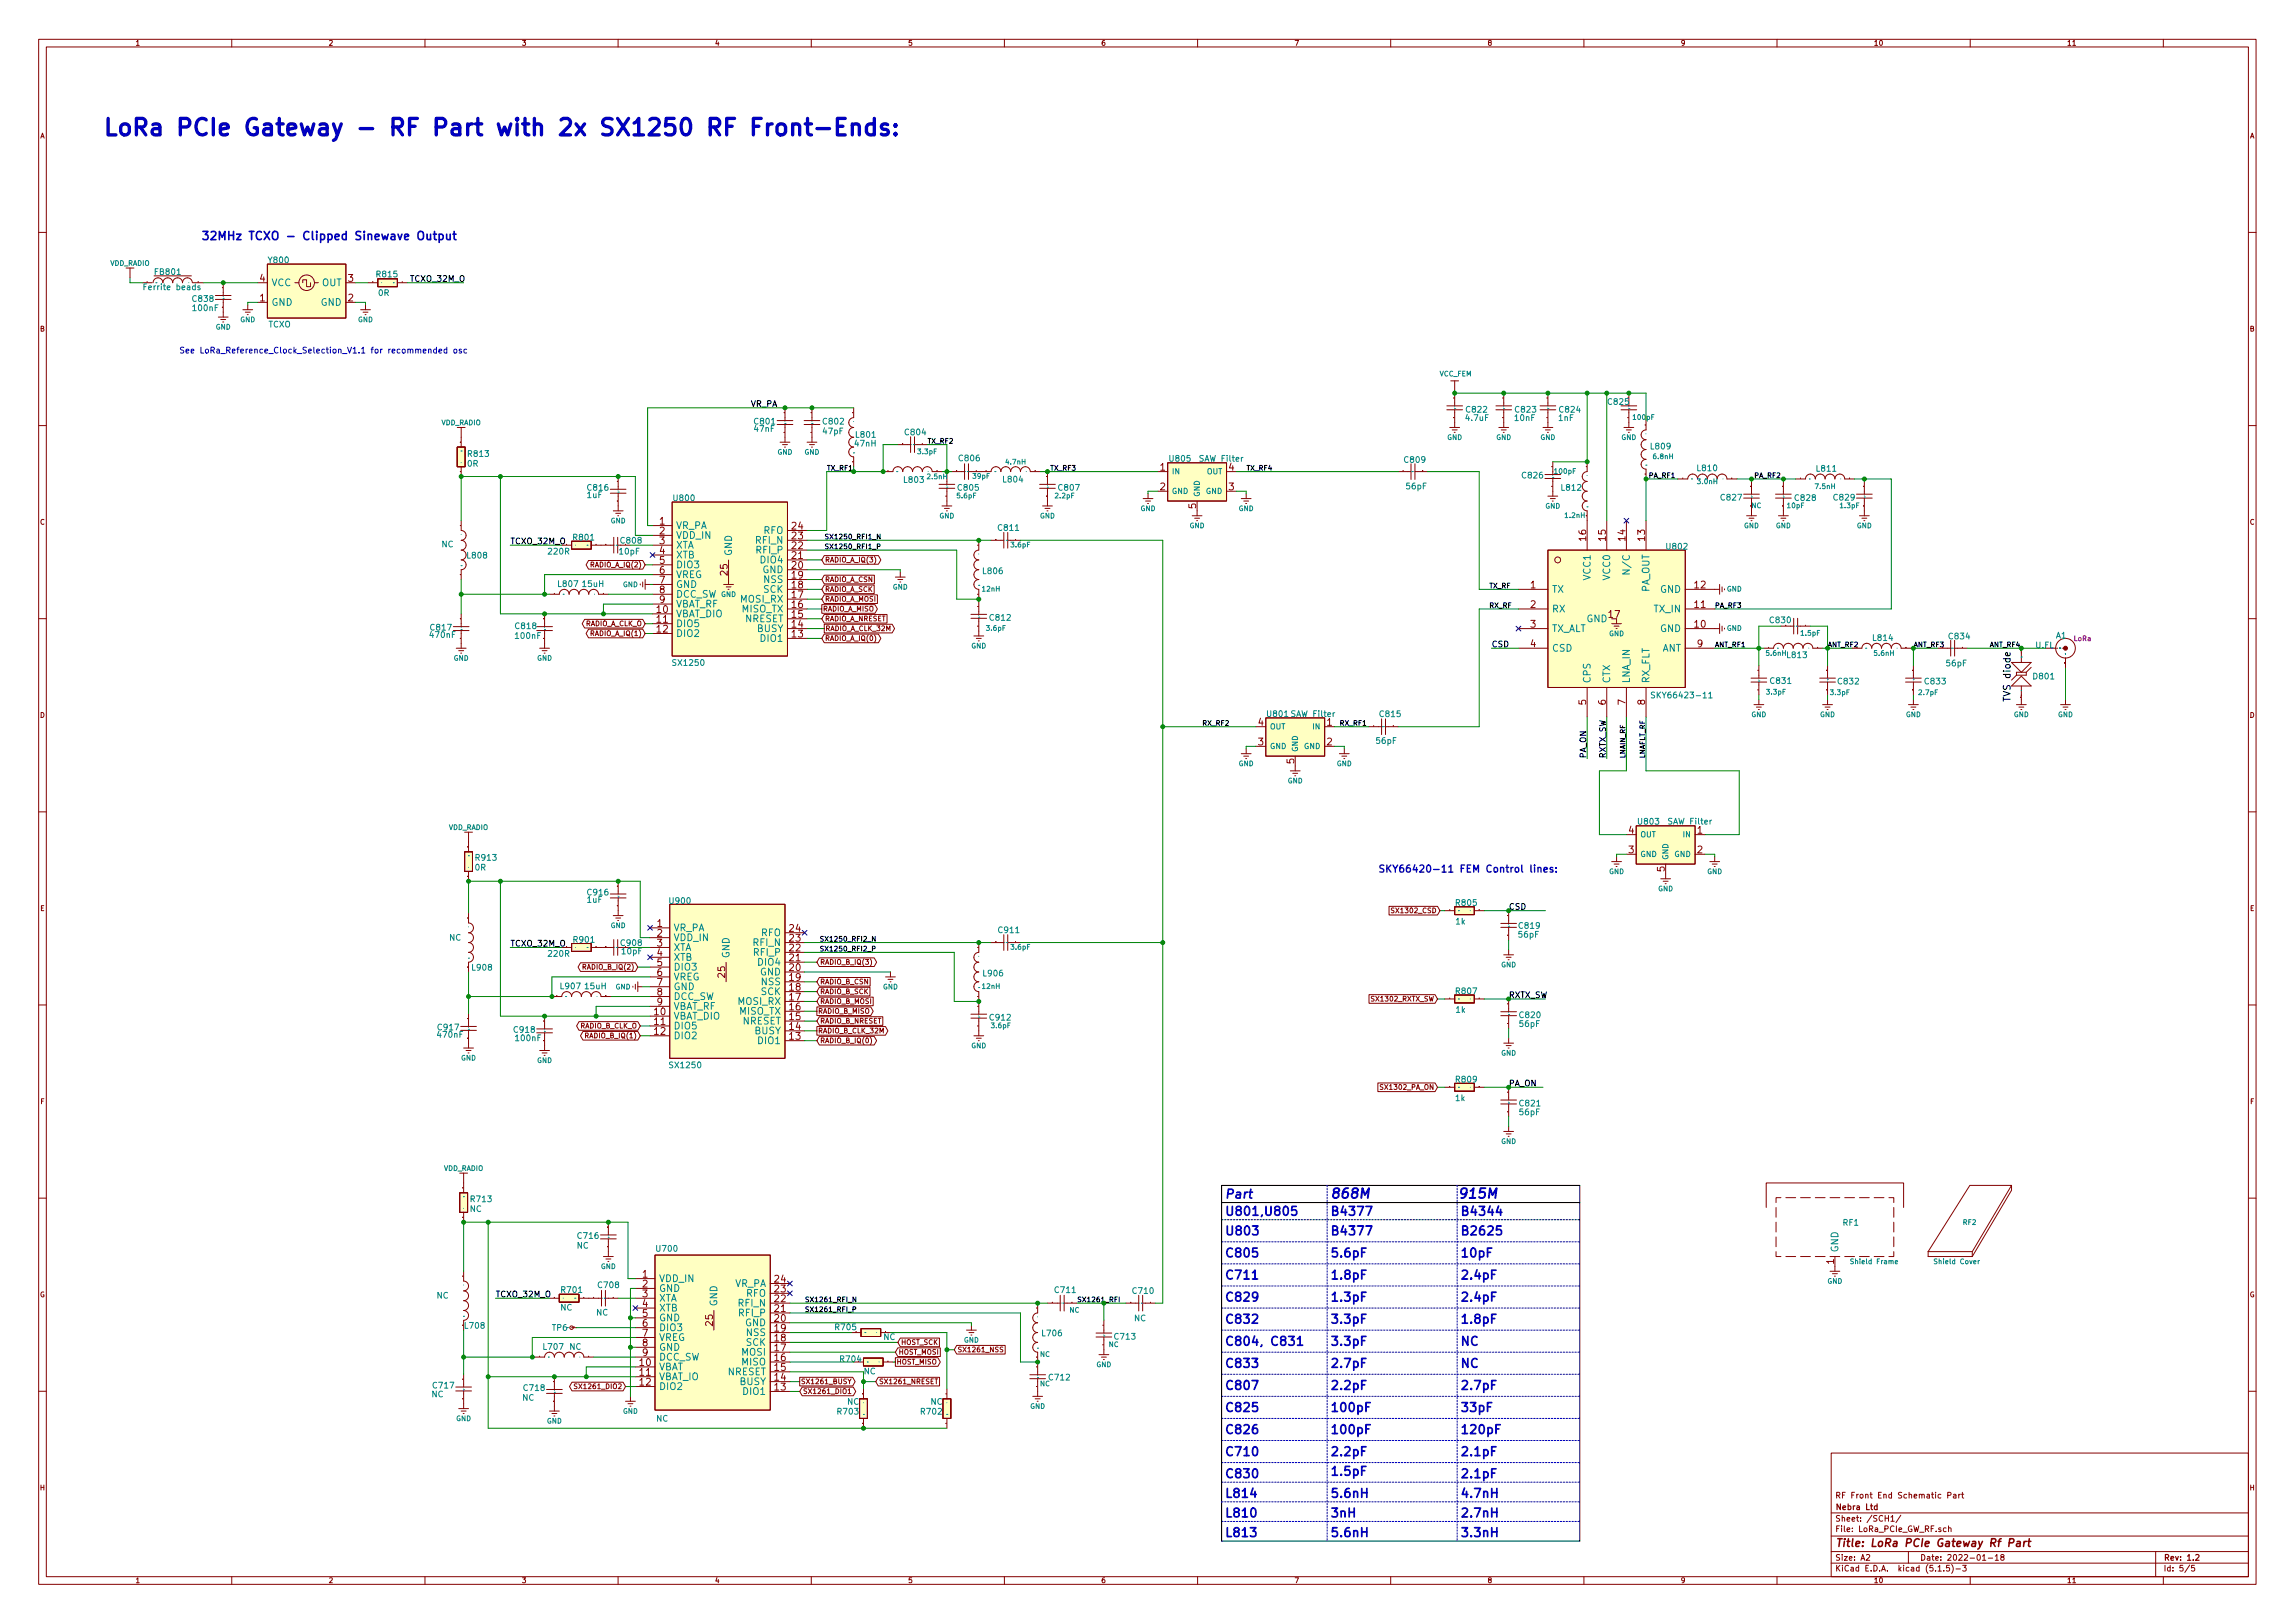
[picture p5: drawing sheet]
<svg xmlns="http://www.w3.org/2000/svg" width="594mm" height="420mm" viewBox="0 0 594 420" stroke-linecap="round" stroke-linejoin="round" font-family="sans-serif">
<defs><g id="words">
<text font-size="5.9" fill="#0000c2" x="26.4" y="35.1">LoRa PCIe Gateway - RF Part with 2x SX1250 RF Front-Ends:</text>
<g font-size="3.5" fill="#0000c2">
<text x="344.2" y="310.3">868M</text>
<text x="377.2" y="310.3">915M</text>
</g>
<g font-size="3.2" fill="#0000c2">
<text x="316.9" y="310.3">Part</text>
<text x="316.9" y="314.7">U801,U805</text>
<text x="344.2" y="314.7">B4377</text>
<text x="377.8" y="314.7">B4344</text>
<text x="316.9" y="319.8">U803</text>
<text x="344.2" y="319.8">B4377</text>
<text x="377.8" y="319.8">B2625</text>
<text x="316.9" y="325.5">C805</text>
<text x="344.2" y="325.5">5.6pF</text>
<text x="377.8" y="325.5">10pF</text>
<text x="316.9" y="331.2">C711</text>
<text x="344.2" y="331.2">1.8pF</text>
<text x="377.8" y="331.2">2.4pF</text>
<text x="316.9" y="336.9">C829</text>
<text x="344.2" y="336.9">1.3pF</text>
<text x="377.8" y="336.9">2.4pF</text>
<text x="316.9" y="342.7">C832</text>
<text x="344.2" y="342.7">3.3pF</text>
<text x="377.8" y="342.7">1.8pF</text>
<text x="316.9" y="348.4">C804, C831</text>
<text x="344.2" y="348.4">3.3pF</text>
<text x="377.8" y="348.4">NC</text>
<text x="316.9" y="359.8">C807</text>
<text x="316.9" y="354.1">C833</text>
<text x="344.2" y="359.8">2.2pF</text>
<text x="344.2" y="354.1">2.7pF</text>
<text x="377.8" y="359.8">2.7pF</text>
<text x="377.8" y="354.1">NC</text>
<text x="316.9" y="365.5">C825</text>
<text x="344.2" y="365.5">100pF</text>
<text x="377.8" y="365.5">33pF</text>
<text x="316.9" y="371.2">C826</text>
<text x="344.2" y="371.2">100pF</text>
<text x="377.8" y="371.2">120pF</text>
<text x="316.9" y="377">C710</text>
<text x="344.2" y="377">2.2pF</text>
<text x="377.8" y="377">2.1pF</text>
<text x="316.9" y="382.7">C830</text>
<text x="344.2" y="382">1.5pF</text>
<text x="377.8" y="382.7">2.1pF</text>
<text x="316.9" y="387.7">L814</text>
<text x="344.2" y="387.7">5.6nH</text>
<text x="377.8" y="387.7">4.7nH</text>
<text x="316.9" y="392.8">L810</text>
<text x="344.2" y="392.8">3nH</text>
<text x="377.8" y="392.8">2.7nH</text>
<text x="316.9" y="397.9">L813</text>
<text x="344.2" y="397.9">5.6nH</text>
<text x="377.8" y="397.9">3.3nH</text>
</g>
<text font-size="3" fill="#0000c2" x="51.9" y="62.1">32MHz TCXO - Clipped Sinewave Output</text>
<text font-size="2.8" fill="#840000" x="475" y="400.4">Title: LoRa PCIe Gateway Rf Part</text>
<g font-size="2.5" fill="#840000">
<text x="67.3" y="72.9">4</text>
<text x="90.1" y="72.9">3</text>
<text x="67.3" y="78">1</text>
<text x="90.1" y="78">2</text>
<text x="300.3" y="121.8">1</text>
<text x="318.1" y="121.8">4</text>
<text x="300.3" y="126.9">2</text>
<text x="309.6" y="131.7" transform="rotate(-90 309.6 131.7)">5</text>
<text x="318.1" y="126.9">3</text>
<text x="170.7" y="135.8">1</text>
<text x="205" y="137.1">24</text>
<text x="170.7" y="138.3">2</text>
<text x="170.7" y="140.9">3</text>
<text x="170.7" y="143.4">4</text>
<text x="205" y="142.2">22</text>
<text x="205" y="139.6">23</text>
<text x="410.6" y="140" transform="rotate(-90 410.6 140)">16</text>
<text x="415.7" y="140" transform="rotate(-90 415.7 140)">15</text>
<text x="420.8" y="140" transform="rotate(-90 420.8 140)">14</text>
<text x="425.8" y="140" transform="rotate(-90 425.8 140)">13</text>
<text x="170.7" y="146">5</text>
<text x="170.7" y="148.5">6</text>
<text x="188.3" y="148.9" transform="rotate(-90 188.3 148.9)">25</text>
<text x="205" y="149.8">19</text>
<text x="205" y="147.2">20</text>
<text x="205" y="144.7">21</text>
<text x="170.7" y="151">7</text>
<text x="170.7" y="153.6">8</text>
<text x="205" y="154.9">17</text>
<text x="205" y="152.3">18</text>
<text x="396.2" y="152.3">1</text>
<text x="438.7" y="152.3">12</text>
<text x="170.1" y="158.7">10</text>
<text x="170.1" y="161.2">11</text>
<text x="170.7" y="156.1">9</text>
<text x="205" y="159.9">15</text>
<text x="205" y="157.4">16</text>
<text x="396.2" y="157.4">2</text>
<text x="416.5" y="159.9">17</text>
<text x="438.7" y="157.4">11</text>
<text x="170.1" y="163.7">12</text>
<text x="205" y="165">13</text>
<text x="205" y="162.5">14</text>
<text x="396.2" y="162.5">3</text>
<text x="396.2" y="167.6">4</text>
<text x="438.7" y="162.5">10</text>
<text x="439.4" y="167.6">9</text>
<text x="410.6" y="182.5" transform="rotate(-90 410.6 182.5)">5</text>
<text x="415.7" y="182.5" transform="rotate(-90 415.7 182.5)">6</text>
<text x="420.8" y="182.5" transform="rotate(-90 420.8 182.5)">7</text>
<text x="425.8" y="182.5" transform="rotate(-90 425.8 182.5)">8</text>
<text x="325.7" y="187.9">4</text>
<text x="343.5" y="187.9">1</text>
<text x="325.7" y="193">3</text>
<text x="335" y="197.7" transform="rotate(-90 335 197.7)">5</text>
<text x="343.5" y="193">2</text>
<text x="421.6" y="215.8">4</text>
<text x="439.4" y="215.8">1</text>
<text x="421.6" y="220.9">3</text>
<text x="439.4" y="220.9">2</text>
<text x="430.9" y="225.6" transform="rotate(-90 430.9 225.6)">5</text>
<text x="170.1" y="239.9">1</text>
<text x="170.1" y="242.5">2</text>
<text x="170.1" y="245">3</text>
<text x="204.4" y="243.8">23</text>
<text x="204.4" y="241.2">24</text>
<text x="170.1" y="247.6">4</text>
<text x="170.1" y="250.1">5</text>
<text x="204.4" y="251.4">20</text>
<text x="204.4" y="248.8">21</text>
<text x="204.4" y="246.3">22</text>
<text x="170.1" y="252.6">6</text>
<text x="170.1" y="255.2">7</text>
<text x="170.1" y="257.7">8</text>
<text x="187.7" y="253" transform="rotate(-90 187.7 253)">25</text>
<text x="204.4" y="256.5">18</text>
<text x="204.4" y="253.9">19</text>
<text x="169.4" y="262.8">10</text>
<text x="170.1" y="260.3">9</text>
<text x="204.4" y="261.5">16</text>
<text x="204.4" y="259">17</text>
<text x="169.4" y="265.3">11</text>
<text x="169.4" y="267.9">12</text>
<text x="204.4" y="269.2">13</text>
<text x="204.4" y="266.6">14</text>
<text x="204.4" y="264.1">15</text>
<text x="474.7" y="327.2" transform="rotate(-90 474.7 327.2)">1</text>
<text x="166.3" y="330.8">1</text>
<text x="166.3" y="333.3">2</text>
<text x="166.3" y="335.8">3</text>
<text x="200.6" y="334.6">23</text>
<text x="200.6" y="332">24</text>
<text x="166.3" y="338.4">4</text>
<text x="166.3" y="340.9">5</text>
<text x="200.6" y="339.6">21</text>
<text x="200.6" y="337.1">22</text>
<text x="166.3" y="343.5">6</text>
<text x="166.3" y="346">7</text>
<text x="184.5" y="343.2" transform="rotate(-90 184.5 343.2)">25</text>
<text x="200.6" y="347.3">18</text>
<text x="200.6" y="344.7">19</text>
<text x="200.6" y="342.2">20</text>
<text x="165.6" y="353.6">10</text>
<text x="166.3" y="348.5">8</text>
<text x="166.3" y="351.1">9</text>
<text x="200.6" y="352.3">16</text>
<text x="200.6" y="349.8">17</text>
<text x="165.6" y="356.2">11</text>
<text x="165.6" y="358.7">12</text>
<text x="200.6" y="360">13</text>
<text x="200.6" y="357.4">14</text>
<text x="200.6" y="354.9">15</text>
</g>
<g font-size="2.5" fill="#008484">
<text x="70.2" y="74.1">VCC</text>
<text x="83.3" y="74.1">OUT</text>
<text x="70.2" y="79.2">GND</text>
<text x="83" y="79.2">GND</text>
<text x="175" y="136.9">VR_PA</text>
<text x="175" y="139.5">VDD_IN</text>
<text x="175" y="142">XTA</text>
<text x="189.5" y="144" transform="rotate(-90 189.5 144)">GND</text>
<text x="195.7" y="140.8">RFI_N</text>
<text x="195.9" y="143.3">RFI_P</text>
<text x="197.6" y="138.2">RFO</text>
<text x="175" y="144.6">XTB</text>
<text x="175" y="147.1">DIO3</text>
<text x="175" y="149.6">VREG</text>
<text x="197.1" y="145.8">DIO4</text>
<text x="197.4" y="148.4">GND</text>
<text x="421.9" y="147.7" transform="rotate(-90 421.9 147.7)">N/C</text>
<text x="175" y="152.2">GND</text>
<text x="175" y="154.7">DCC_SW</text>
<text x="191.7" y="156">MOSI_RX</text>
<text x="197.6" y="153.5">SCK</text>
<text x="197.8" y="150.9">NSS</text>
<text x="401.7" y="153.5">TX</text>
<text x="411.7" y="150" transform="rotate(-90 411.7 150)">VCC1</text>
<text x="416.8" y="150" transform="rotate(-90 416.8 150)">VCC0</text>
<text x="427" y="153.5" transform="rotate(-90 427 153.5)">PA_OUT</text>
<text x="429.7" y="153.5">GND</text>
<text x="175" y="159.8">VBAT_DIO</text>
<text x="175" y="157.3">VBAT_RF</text>
<text x="192" y="158.5">MISO_TX</text>
<text x="192.8" y="161.1">NRESET</text>
<text x="401.7" y="158.5">RX</text>
<text x="410.7" y="161.1">GND</text>
<text x="428.2" y="158.5">TX_IN</text>
<text x="175" y="162.3">DIO5</text>
<text x="175" y="164.9">DIO2</text>
<text x="196" y="163.6">BUSY</text>
<text x="197.1" y="166.2">DIO1</text>
<text x="401.7" y="163.6">TX_ALT</text>
<text x="429.7" y="163.6">GND</text>
<text x="401.7" y="168.7">CSD</text>
<text x="430.1" y="168.7">ANT</text>
<text x="411.7" y="177" transform="rotate(-90 411.7 177)">CPS</text>
<text x="416.8" y="177" transform="rotate(-90 416.8 177)">CTX</text>
<text x="421.9" y="177" transform="rotate(-90 421.9 177)">LNA_IN</text>
<text x="427" y="177" transform="rotate(-90 427 177)">RX_FLT</text>
<text x="174.3" y="241.1">VR_PA</text>
<text x="174.3" y="243.6">VDD_IN</text>
<text x="195.1" y="244.9">RFI_N</text>
<text x="197" y="242.4">RFO</text>
<text x="174.3" y="246.2">XTA</text>
<text x="174.3" y="248.7">XTB</text>
<text x="174.3" y="251.2">DIO3</text>
<text x="188.8" y="248.1" transform="rotate(-90 188.8 248.1)">GND</text>
<text x="195.2" y="247.4">RFI_P</text>
<text x="196.4" y="250">DIO4</text>
<text x="174.3" y="253.8">VREG</text>
<text x="174.3" y="256.3">GND</text>
<text x="196.7" y="252.5">GND</text>
<text x="197" y="257.6">SCK</text>
<text x="197.2" y="255.1">NSS</text>
<text x="174.3" y="263.9">VBAT_DIO</text>
<text x="174.3" y="258.9">DCC_SW</text>
<text x="174.3" y="261.4">VBAT_RF</text>
<text x="191.1" y="260.1">MOSI_RX</text>
<text x="191.4" y="262.7">MISO_TX</text>
<text x="174.3" y="266.5">DIO5</text>
<text x="174.3" y="269">DIO2</text>
<text x="192.2" y="265.2">NRESET</text>
<text x="195.4" y="267.8">BUSY</text>
<text x="196.4" y="270.3">DIO1</text>
<text x="475.9" y="324.3" transform="rotate(-90 475.9 324.3)">GND</text>
<text x="170.6" y="331.9">VDD_IN</text>
<text x="170.6" y="334.4">GND</text>
<text x="190.1" y="333.2">VR_PA</text>
<text x="193.1" y="335.7">RFO</text>
<text x="170.6" y="337">XTA</text>
<text x="170.6" y="339.5">XTB</text>
<text x="185.7" y="338.2" transform="rotate(-90 185.7 338.2)">GND</text>
<text x="191.2" y="338.2">RFI_N</text>
<text x="191.4" y="340.8">RFI_P</text>
<text x="170.6" y="342.1">GND</text>
<text x="170.6" y="344.6">DIO3</text>
<text x="170.6" y="347.1">VREG</text>
<text x="192.9" y="343.3">GND</text>
<text x="193.3" y="345.9">NSS</text>
<text x="170.6" y="349.7">GND</text>
<text x="170.6" y="352.2">DCC_SW</text>
<text x="192" y="353.5">MISO</text>
<text x="192" y="350.9">MOSI</text>
<text x="193.1" y="348.4">SCK</text>
<text x="170.6" y="354.8">VBAT</text>
<text x="170.6" y="357.3">VBAT_IO</text>
<text x="170.6" y="359.8">DIO2</text>
<text x="188.3" y="356">NRESET</text>
<text x="191.5" y="358.6">BUSY</text>
<text x="192.6" y="361.1">DIO1</text>
</g>
<text font-size="2.5" x="520.4" y="181.8" transform="rotate(-90 520.4 181.8)">TVS diode</text>
<text font-size="2.5" fill="#0000c2" x="356.6" y="225.9">SKY66420-11 FEM Control lines:</text>
<g font-size="2.1" fill="#008484">
<text x="40.3" y="71.2">FB801</text>
<text x="69.6" y="68.1">Y800</text>
<text x="97.6" y="71.8">R815</text>
<text x="37.9" y="75.1">Ferrite beads</text>
<text x="98" y="76.6">0R</text>
<text x="50" y="78.1">C838</text>
<text x="50.1" y="80.5">100nF</text>
<text x="69.4" y="84.8">TCXO</text>
<text x="379.7" y="106.8">C822</text>
<text x="392.4" y="106.8">C823</text>
<text x="403.8" y="106.8">C824</text>
<text x="416.4" y="104.8">C825</text>
<text x="195.4" y="111.8">47nF</text>
<text x="195.4" y="109.9">C801</text>
<text x="213.1" y="112.4">47pF</text>
<text x="213.2" y="109.9">C802</text>
<text x="221.7" y="113.3">L801</text>
<text x="234.4" y="112.7">C804</text>
<text x="379.6" y="109">4.7uF</text>
<text x="392.2" y="109">10nF</text>
<text x="403.5" y="109">1nF</text>
<text x="121.3" y="118.3">R813</text>
<text x="221.4" y="115.6">47nH</text>
<text x="248.4" y="119.4">C806</text>
<text x="302.9" y="119.5">U805</text>
<text x="310.8" y="119.5">SAW Filter</text>
<text x="363.7" y="119.8">C809</text>
<text x="427.4" y="116.3">L809</text>
<text x="121" y="120.8">0R</text>
<text x="234.1" y="125">L803</text>
<text x="259.8" y="124.9">L804</text>
<text x="394.2" y="123.8">C826</text>
<text x="439.5" y="122">L810</text>
<text x="470.4" y="122.1">L811</text>
<text x="152" y="128.9">1uF</text>
<text x="152.2" y="127">C816</text>
<text x="174.5" y="129.7">U800</text>
<text x="248.1" y="127">C805</text>
<text x="274.1" y="127">C807</text>
<text x="364.1" y="126.7">56pF</text>
<text x="404.3" y="127">L812</text>
<text x="445.6" y="129.6">C827</text>
<text x="464.8" y="129.7">C828</text>
<text x="474.8" y="129.6">C829</text>
<text x="258.5" y="137.4">C811</text>
<text x="114.3" y="141.7">NC</text>
<text x="142.1" y="143.5">220R</text>
<text x="148.5" y="139.9">R801</text>
<text x="160.4" y="143.5">10pF</text>
<text x="160.8" y="140.7">C808</text>
<text x="431.5" y="142.3">U802</text>
<text x="121.1" y="144.6">L808</text>
<text x="254.6" y="148.6">L806</text>
<text x="144.6" y="151.9">L807</text>
<text x="150.9" y="151.9">15uH</text>
<text x="256.4" y="160.7">C812</text>
<text x="458.3" y="161.3">C830</text>
<text x="111.5" y="165.1">470nF</text>
<text x="111.6" y="163.2">C817</text>
<text x="133.6" y="162.8">C818</text>
<text x="133.6" y="165.4">100nF</text>
<text x="485" y="165.9">L814</text>
<text x="504.6" y="165.5">C834</text>
<text x="526.9" y="167.8">U.FL</text>
<text x="532.2" y="165.3">A1</text>
<text x="174.4" y="172.4">SX1250</text>
<text x="462.7" y="170.3">L813</text>
<text x="503.9" y="172.5">56pF</text>
<text x="458.4" y="177">C831</text>
<text x="475.9" y="177.2">C832</text>
<text x="498.4" y="177.2">C833</text>
<text x="526.5" y="175.9">D801</text>
<text x="328.2" y="185.6">U801 SAW Filter</text>
<text x="357.3" y="185.6">C815</text>
<text x="428.7" y="180.8">SKY66423-11</text>
<text x="356.4" y="192.5">56pF</text>
<text x="424.2" y="213.5">U803</text>
<text x="432.1" y="213.4">SAW Filter</text>
<text x="123" y="225.3">0R</text>
<text x="123.3" y="222.8">R913</text>
<text x="152" y="233.7">1uF</text>
<text x="152.2" y="231.8">C916</text>
<text x="173.5" y="234">U900</text>
<text x="376.9" y="239.3">1k</text>
<text x="377" y="234.5">R805</text>
<text x="116.3" y="243.5">NC</text>
<text x="148.6" y="244">R901</text>
<text x="160.9" y="244.9">C908</text>
<text x="258.6" y="241.5">C911</text>
<text x="393.2" y="242.7">56pF</text>
<text x="393.3" y="240.4">C819</text>
<text x="122.4" y="251.2">L908</text>
<text x="142.1" y="247.7">220R</text>
<text x="161.1" y="247">10pF</text>
<text x="145.2" y="256.1">L907</text>
<text x="151.5" y="256.1">15uH</text>
<text x="254.7" y="252.7">L906</text>
<text x="377" y="257.3">R807</text>
<text x="376.9" y="262.2">1k</text>
<text x="393.5" y="263.5">C820</text>
<text x="113.4" y="268.6">470nF</text>
<text x="113.5" y="266.7">C917</text>
<text x="133.2" y="267.4">C918</text>
<text x="133.6" y="269.5">100nF</text>
<text x="256.4" y="264.2">C912</text>
<text x="393.4" y="265.8">56pF</text>
<text x="173.6" y="276.5">SX1250</text>
<text x="377" y="280.2">R809</text>
<text x="376.8" y="285">1k</text>
<text x="393.5" y="286.4">C821</text>
<text x="393.4" y="288.7">56pF</text>
<text x="122" y="311.2">R713</text>
<text x="121.6" y="313.7">NC</text>
<text x="477.1" y="317.3">RF1</text>
<text x="149.3" y="323.2">NC</text>
<text x="149.7" y="320.7">C716</text>
<text x="170.1" y="324">U700</text>
<text x="145.4" y="334.7">R701</text>
<text x="155" y="333.4">C708</text>
<text x="273.2" y="334.7">C711</text>
<text x="293.3" y="334.9">C710</text>
<text x="113.1" y="336.2">NC</text>
<text x="145.1" y="339.3">NC</text>
<text x="154.4" y="340.6">NC</text>
<text x="120.4" y="344">L708</text>
<text x="143" y="344.5">TP6</text>
<text x="216.4" y="344.3">R705</text>
<text x="228.7" y="346.9">NC</text>
<text x="269.9" y="345.9">L706</text>
<text x="288.6" y="346.8">C713</text>
<text x="293.6" y="342">NC</text>
<text x="140.8" y="349.4">L707</text>
<text x="147.4" y="349.4">NC</text>
<text x="217.6" y="352.6">R704</text>
<text x="112.2" y="359.4">C717</text>
<text x="223.6" y="355.8">NC</text>
<text x="271.7" y="357.3">C712</text>
<text x="111.7" y="361.7">NC</text>
<text x="135.2" y="362.6">NC</text>
<text x="135.7" y="360.1">C718</text>
<text x="219.3" y="363.6">NC</text>
<text x="240.9" y="363.6">NC</text>
<text x="169.9" y="368">NC</text>
<text x="216.9" y="366.2">R703</text>
<text x="238.5" y="366.2">R702</text>
</g>
<g font-size="2.1">
<text x="106" y="72.9">TCXO_32M_O</text>
<text x="194.3" y="105.3">VR_PA</text>
<text x="132.1" y="140.9">TCXO_32M_O</text>
<text x="386.1" y="167.6">CSD</text>
<text x="410.6" y="196.4" transform="rotate(-90 410.6 196.4)">PA_ON</text>
<text x="415.7" y="196.4" transform="rotate(-90 415.7 196.4)">RXTX_SW</text>
<text x="132.1" y="245">TCXO_32M_O</text>
<text x="128.3" y="335.8">TCXO_32M_O</text>
</g>
<text font-size="2.1" fill="#0000c2" x="46.4" y="91.5">See LoRa_Reference_Clock_Selection_V1.1 for recommended osc</text>
<g font-size="2.1" fill="#008400">
<text x="390.5" y="235.5">CSD</text>
<text x="390.5" y="258.4">RXTX_SW</text>
<text x="390.5" y="281.2">PA_ON</text>
</g>
<g font-size="2.1" fill="#840000">
<text x="475" y="387.9">RF Front End Schematic Part</text>
<text x="475" y="393.9">Sheet: /SCH1/</text>
<text x="475" y="390.9">Nebra Ltd</text>
<text x="475" y="396.6">File: LoRa_PCIe_GW_RF.sch</text>
<text x="475" y="406.8">KiCad E.D.A. kicad (5.1.5)-3</text>
<text x="475" y="404">Size: A2</text>
<text x="497" y="404">Date: 2022-01-18</text>
<text x="560" y="404">Rev: 1.2</text>
<text x="560" y="406.8">Id: 5/5</text>
</g>
<g font-size="1.9" fill="#008484">
<text x="303.3" y="122.8">IN</text>
<text x="312.4" y="122.8">OUT</text>
<text x="303.3" y="127.9">GND</text>
<text x="310.6" y="128.7" transform="rotate(-90 310.6 128.7)">GND</text>
<text x="312.2" y="127.9">GND</text>
<text x="328.7" y="188.8">OUT</text>
<text x="339.9" y="188.8">IN</text>
<text x="328.7" y="193.9">GND</text>
<text x="336" y="194.7" transform="rotate(-90 336 194.7)">GND</text>
<text x="337.6" y="193.9">GND</text>
<text x="424.6" y="221.8">GND</text>
<text x="424.6" y="216.8">OUT</text>
<text x="433.5" y="221.8">GND</text>
<text x="435.8" y="216.8">IN</text>
<text x="431.9" y="222.7" transform="rotate(-90 431.9 222.7)">GND</text>
</g>
<g font-size="1.8" fill="#840000">
<text x="35" y="11.8">1</text>
<text x="85" y="11.8">2</text>
<text x="135" y="11.8">3</text>
<text x="185" y="11.8">4</text>
<text x="235" y="11.8">5</text>
<text x="285" y="11.8">6</text>
<text x="335" y="11.8">7</text>
<text x="385" y="11.8">8</text>
<text x="435" y="11.8">9</text>
<text x="485" y="11.8">10</text>
<text x="535" y="11.8">11</text>
<text x="10.4" y="35.8">A</text>
<text x="582.4" y="35.8">A</text>
<text x="10.4" y="85.8">B</text>
<text x="582.4" y="85.8">B</text>
<text x="10.4" y="135.8">C</text>
<text x="582.4" y="135.8">C</text>
<text x="153.2" y="146.9">RADIO_A_IQ(2)</text>
<text x="213.5" y="145.6">RADIO_A_IQ(3)</text>
<text x="213.5" y="155.7">RADIO_A_MOSI</text>
<text x="213.5" y="153.2">RADIO_A_SCK</text>
<text x="213.5" y="150.7">RADIO_A_CSN</text>
<text x="213" y="158.3">RADIO_A_MISO</text>
<text x="213.5" y="160.8">RADIO_A_NRESET</text>
<text x="151.3" y="162.1">RADIO_A_CLK_O</text>
<text x="153.2" y="164.6">RADIO_A_IQ(1)</text>
<text x="213.5" y="165.9">RADIO_A_IQ(0)</text>
<text x="213.6" y="163.4">RADIO_A_CLK_32M</text>
<text x="10.4" y="185.8">D</text>
<text x="582.4" y="185.8">D</text>
<text x="10.4" y="235.8">E</text>
<text x="361" y="236.4">SX1302_CSD</text>
<text x="582.4" y="235.8">E</text>
<text x="151.3" y="251">RADIO_B_IQ(2)</text>
<text x="212.2" y="249.7">RADIO_B_IQ(3)</text>
<text x="212.2" y="254.8">RADIO_B_CSN</text>
<text x="212.2" y="257.3">RADIO_B_SCK</text>
<text x="211.7" y="262.4">RADIO_B_MISO</text>
<text x="212.2" y="259.9">RADIO_B_MOSI</text>
<text x="355.5" y="259.2">SX1302_RXTX_SW</text>
<text x="150" y="266.2">RADIO_B_CLK_O</text>
<text x="152" y="268.8">RADIO_B_IQ(1)</text>
<text x="211.7" y="267.5">RADIO_B_CLK_32M</text>
<text x="212.2" y="265">RADIO_B_NRESET</text>
<text x="212.2" y="270">RADIO_B_IQ(0)</text>
<text x="10.5" y="285.8">F</text>
<text x="358" y="282.1">SX1302_PA_ON</text>
<text x="582.5" y="285.8">F</text>
<text x="10.3" y="335.8">G</text>
<text x="582.3" y="335.8">G</text>
<text x="232" y="353.2">HOST_MISO</text>
<text x="232.6" y="350.7">HOST_MOSI</text>
<text x="233.2" y="348.1">HOST_SCK</text>
<text x="247.8" y="350.1">SX1261_NSS</text>
<text x="149.7" y="359.6">SX1261_DIO2</text>
<text x="207.3" y="358.3">SX1261_BUSY</text>
<text x="227.5" y="358.3">SX1261_NRESET</text>
<text x="207.8" y="360.8">SX1261_DIO1</text>
<text x="10.4" y="385.8">H</text>
<text x="582.4" y="385.8">H</text>
<text x="35" y="409.8">1</text>
<text x="85" y="409.8">2</text>
<text x="135" y="409.8">3</text>
<text x="185" y="409.8">4</text>
<text x="235" y="409.8">5</text>
<text x="285" y="409.8">6</text>
<text x="335" y="409.8">7</text>
<text x="385" y="409.8">8</text>
<text x="435" y="409.8">9</text>
<text x="485" y="409.8">10</text>
<text x="535" y="409.8">11</text>
</g>
<g font-size="1.8" fill="#008484">
<text x="28.4" y="68.8">VDD_RADIO</text>
<text x="62.2" y="83.4">GND</text>
<text x="92.7" y="83.4">GND</text>
<text x="55.8" y="85.3">GND</text>
<text x="372.6" y="97.4">VCC_FEM</text>
<text x="114.2" y="110.1">VDD_RADIO</text>
<text x="374.6" y="113.9">GND</text>
<text x="387.3" y="113.9">GND</text>
<text x="398.7" y="113.9">GND</text>
<text x="419.7" y="113.9">GND</text>
<text x="422.9" y="108.7">100pF</text>
<text x="201.2" y="117.7">GND</text>
<text x="208.2" y="117.7">GND</text>
<text x="237.7" y="117.6">3.3pF</text>
<text x="428.1" y="118.8">6.8nH</text>
<text x="240.2" y="124">2.5nH</text>
<text x="251.9" y="123.9">39pF</text>
<text x="260.5" y="120.2">4.7nH</text>
<text x="402.6" y="122.6">100pF</text>
<text x="439.5" y="125.3">3.0nH</text>
<text x="247.9" y="129">5.6pF</text>
<text x="273.3" y="129">2.2pF</text>
<text x="400" y="131.7">GND</text>
<text x="453.4" y="131.5">NC</text>
<text x="462.7" y="131.5">10pF</text>
<text x="470" y="126.6">7.5nH</text>
<text x="476.5" y="131.5">1.3pF</text>
<text x="158.1" y="135.5">GND</text>
<text x="243.2" y="134.2">GND</text>
<text x="269.2" y="134.2">GND</text>
<text x="295.2" y="132.3">GND</text>
<text x="307.9" y="136.7">GND</text>
<text x="320.6" y="132.3">GND</text>
<text x="405.2" y="134.1">1.2nH</text>
<text x="451.4" y="136.7">GND</text>
<text x="459.7" y="136.7">GND</text>
<text x="480.6" y="136.7">GND</text>
<text x="261.8" y="141.7">3.6pF</text>
<text x="161.2" y="152">GND</text>
<text x="186.6" y="154.5">GND</text>
<text x="231.1" y="152.6">GND</text>
<text x="254.4" y="153.1">12nH</text>
<text x="447" y="153.1">GND</text>
<text x="251.4" y="167.9">GND</text>
<text x="255.5" y="163.3">3.6pF</text>
<text x="416.5" y="164.7">GND</text>
<text x="447" y="163.3">GND</text>
<text x="466.3" y="164.6">1.5pF</text>
<text x="117.4" y="171">GND</text>
<text x="139" y="171">GND</text>
<text x="457.3" y="169.8">5.6nH</text>
<text x="485.3" y="169.8">5.6nH</text>
<text x="457.4" y="179.8">3.3pF</text>
<text x="473.9" y="179.9">3.3pF</text>
<text x="496.8" y="179.9">2.7pF</text>
<text x="453.3" y="185.6">GND</text>
<text x="471.1" y="185.6">GND</text>
<text x="493.3" y="185.6">GND</text>
<text x="521.3" y="185.6">GND</text>
<text x="532.7" y="185.6">GND</text>
<text x="320.6" y="198.3">GND</text>
<text x="333.3" y="202.8">GND</text>
<text x="346" y="198.3">GND</text>
<text x="116.1" y="214.9">VDD_RADIO</text>
<text x="416.5" y="226.3">GND</text>
<text x="441.9" y="226.3">GND</text>
<text x="429.2" y="230.7">GND</text>
<text x="158.1" y="240.3">GND</text>
<text x="261.8" y="245.8">3.6pF</text>
<text x="388.6" y="250.4">GND</text>
<text x="159.3" y="256.1">GND</text>
<text x="228.5" y="256.1">GND</text>
<text x="254.4" y="256">12nH</text>
<text x="256.7" y="266.2">3.6pF</text>
<text x="119.3" y="274.5">GND</text>
<text x="139" y="275.2">GND</text>
<text x="251.4" y="271.4">GND</text>
<text x="388.6" y="273.3">GND</text>
<text x="388.6" y="296.1">GND</text>
<text x="114.8" y="303.1">VDD_RADIO</text>
<text x="508.2" y="317.1">RF2</text>
<text x="155.5" y="328.5">GND</text>
<text x="479.6" y="327.2">Shield Frame</text>
<text x="501.1" y="327.2">Shield Cover</text>
<text x="473" y="332.3">GND</text>
<text x="276.9" y="339.8">NC</text>
<text x="249.5" y="347.6">GND</text>
<text x="269.2" y="351.2">NC</text>
<text x="283.8" y="353.9">GND</text>
<text x="287" y="348.7">NC</text>
<text x="269.2" y="358.9">NC</text>
<text x="161.2" y="366">GND</text>
<text x="266.6" y="364.7">GND</text>
<text x="118.1" y="367.9">GND</text>
<text x="141.6" y="368.5">GND</text>
</g>
<g font-size="1.8">
<text x="240" y="114.9">TX_RF2</text>
<text x="214" y="121.8">TX_RF1</text>
<text x="271.8" y="121.8">TX_RF3</text>
<text x="322.6" y="121.8">TX_RF4</text>
<text x="426.7" y="123.7">PA_RF1</text>
<text x="454" y="123.7">PA_RF2</text>
<text x="213.4" y="142.2">SX1250_RFI1_P</text>
<text x="213.4" y="139.6">SX1250_RFI1_N</text>
<text x="385.4" y="152.3">TX_RF</text>
<text x="385.4" y="157.4">RX_RF</text>
<text x="443.9" y="157.4">PA_RF3</text>
<text x="443.9" y="167.6">ANT_RF1</text>
<text x="515" y="167.6">ANT_RF4</text>
<text x="311.1" y="187.9">RX_RF2</text>
<text x="346.7" y="187.9">RX_RF1</text>
<text x="420.8" y="196.4" transform="rotate(-90 420.8 196.4)">LNAIN_RF</text>
<text x="425.8" y="196.4" transform="rotate(-90 425.8 196.4)">LNAFLT_RF</text>
<text x="212.1" y="243.8">SX1250_RFI2_N</text>
<text x="212.1" y="246.3">SX1250_RFI2_P</text>
<text x="208.3" y="339.6">SX1261_RFI_P</text>
<text x="208.3" y="337.1">SX1261_RFI_N</text>
</g>
<g font-size="1.8" fill="#008400">
<text x="473.1" y="167.6">ANT_RF2</text>
<text x="495.3" y="167.6">ANT_RF3</text>
<text x="278.8" y="337.1">SX1261_RFI</text>
</g>
<text font-size="1.8" fill="#840084" x="536.9" y="166">LoRa</text>
</g></defs>
<g fill="none" stroke="#840000" stroke-width=".26">
<path d="M10 10.2h574v400h-574zM12 12.2h570v396h-570zM60 10.2v2M110 10.2v2M160 10.2v2M210 10.2v2M260 10.2v2M310 10.2v2M360 10.2v2M410 10.2v2M460 10.2v2M510 10.2v2"/>
<path d="M536.5 11.8h.8M560 10.2v2M10 60.2h2M33.7 69.4v2.5M36.8 73.2h2.6M39.6 73.2a1.27 1.27 0 0 1 1.3-1.3 1.27 1.27 0 0 1 1.3 1.3 1.27 1.27 0 0 1 1.2-1.3 1.27 1.27 0 0 1 1.3 1.3 1.27 1.27 0 0 1 1.3-1.3 1.27 1.27 0 0 1 1.2 1.3 1.27 1.27 0 0 1 1.3-1.3 1.27 1.27 0 0 1 1.3 1.3M39.9 71.4h9.6M49.9 73.2h2.8M51.3 73h.1M55.8 77.5h4M55.8 76.5h4M57.6 79.5h.1"/>
<path d="M57.6 74.4v.1M57.8 73.2v3.3M57.8 77.5v4.6M64.1 78.9v1.3M66.7 78.3h2.5M69.2 68.4h20.3v13.9h-20.3zM76.3 73.2h1M78.4 73.2v-.8h1v1.8h1v-1M81.4 73.2h1M94.6 78.9v1.3M95.2 73.2h2.6M96.5 73h.1"/>
<path d="M97.8 72.2h5.1v2h-5.1zM102.9 73.2h2.5M104.1 73h.1M582 60.2h2M56.5 82.1h2.6M57.1 82.7h1.3M57.7 83.4h.2M62.9 80.2h2.5M63.5 80.8h1.3M64 81.4h.3M93.3 80.2h2.6M94 80.8h1.2"/>
<path d="M94.5 81.4h.2M375.5 98.6h2.1M376.6 98.6v2.5M10 110.2h2M118.4 115.7h2v5.1h-2zM119.2 114.5h.1M119.2 114.4v.1M119.4 110.7v5M201.2 109.9h4M201.2 108.9h4M201.9 114.5h2.6M202.6 115.1h1.2"/>
<path d="M203 106.8h.1M203 111.9h.1M203.1 115.7h.2M203.2 105.6v3.3M203.2 109.9v4.6M208.2 109.9h4M208.2 108.9h4M208.9 114.5h2.6M209.5 115.1h1.3M210 106.8h.1M210 111.9h.1M210.1 115.7h.2"/>
<path d="M210.2 105.6v3.3M210.2 109.9v4.6M220.8 106.8h.1M220.8 119.5h.1M221 105.6v2.5a1.27 1.27 0 0 0-1.3 1.3 1.27 1.27 0 0 0 1.3 1.3 1.27 1.27 0 0 0-1.3 1.2 1.27 1.27 0 0 0 1.3 1.3 1.27 1.27 0 0 0-1.3 1.3 1.27 1.27 0 0 0 1.3 1.2 1.27 1.27 0 0 0-1.3 1.3 1.27 1.27 0 0 0 1.3 1.3v2.5M232.4 115.1h3.3M233.7 114.9h.1M235.7 113.1v4M236.7 115.1h3.3M236.7 113.1v4M238.7 114.9h.1M302.3 119.8h15.2v9.9h-15.2z"/>
<path d="M374.5 106.1h4.1M374.5 105.1h4.1M375.3 110.7h2.5M375.9 111.3h1.3M376.4 103h.1M376.4 108.1h.1M376.4 111.9h.3M376.6 101.8v3.3M376.6 106.1v4.6M387.2 106.1h4.1M387.2 105.1h4.1M388 110.7h2.5"/>
<path d="M388.6 111.3h1.3M389.1 103h.1M389.1 108.1h.1M389.1 111.9h.3M389.3 101.8v3.3M389.3 106.1v4.6M398.7 106.1h4M398.7 105.1h4M399.4 110.7h2.6M400 111.3h1.3M400.5 103h.1M400.5 108.1h.1"/>
<path d="M400.6 111.9h.2M400.7 101.8v3.3M400.7 106.1v4.6M402 119.5v3.4M410.8 119.5v2.6a1.27 1.27 0 0 0-1.2 1.3 1.27 1.27 0 0 0 1.2 1.2 1.27 1.27 0 0 0-1.2 1.3 1.27 1.27 0 0 0 1.2 1.3 1.27 1.27 0 0 0-1.2 1.2 1.27 1.27 0 0 0 1.2 1.3 1.27 1.27 0 0 0-1.2 1.3 1.27 1.27 0 0 0 1.2 1.2v10.2M419.6 106.1h4.1M419.6 105.1h4.1M420.4 110.7h2.5M421 111.3h1.3M421.4 108.1h.1M421.5 111.9h.3M421.6 101.8v2.5"/>
<path d="M421.6 106.1v4.6M425.9 110h.1M426.1 108.8v2.5a1.27 1.27 0 0 0-1.3 1.3 1.27 1.27 0 0 0 1.3 1.2 1.27 1.27 0 0 0-1.3 1.3 1.27 1.27 0 0 0 1.3 1.3 1.27 1.27 0 0 0-1.3 1.2 1.27 1.27 0 0 0 1.3 1.3 1.27 1.27 0 0 0-1.3 1.3 1.27 1.27 0 0 0 1.3 1.3v2.5M582 110.2h2M119.2 136.1h.1M119.2 122.1h.1M119.4 134.8v2.5a1.27 1.27 0 0 1 1.2 1.3 1.27 1.27 0 0 1-1.2 1.3 1.27 1.27 0 0 1 1.2 1.2 1.27 1.27 0 0 1-1.2 1.3 1.27 1.27 0 0 1 1.2 1.3 1.27 1.27 0 0 1-1.2 1.2 1.27 1.27 0 0 1 1.2 1.3 1.27 1.27 0 0 1-1.2 1.3v2.5M119.4 120.8v2.6M158 127.7h4.1M158 126.7h4.1M158.7 132.2h2.6M158.9 139.1v4.1"/>
<path d="M159.4 132.9h1.3M159.8 129.7h.1M159.8 124.6h.1M159.9 133.5h.2M159.9 139.1v4.1M160 123.4v3.3M160 127.7v4.5M168.9 136.1h5M168.9 138.6h5M174 130h29.8v39.8h-29.8zM203.9 139.9h5M203.9 137.3h5"/>
<path d="M228.6 122.1h2.5a1.27 1.27 0 0 1 1.3-1.3 1.27 1.27 0 0 1 1.3 1.3 1.27 1.27 0 0 1 1.2-1.3 1.27 1.27 0 0 1 1.3 1.3 1.27 1.27 0 0 1 1.3-1.3 1.27 1.27 0 0 1 1.3 1.3 1.27 1.27 0 0 1 1.2-1.3 1.27 1.27 0 0 1 1.3 1.3h2.5M229.8 121.9h.1M242.5 121.9h.1M243.1 126.4h4M243.1 125.4h4M243.8 131h2.6M244.5 131.6h1.2M244.9 128.4h.1M245 132.2h.2M245.1 122.1v3.3M245.1 126.4v4.6M246.4 122.1h3.3"/>
<path d="M247.6 121.9h.1M249.7 120.1v4M250.7 122.1h.8M250.7 120.1v4M252.7 121.9h.1M253.4 139.9v2.5a1.27 1.27 0 0 0-1.3 1.3 1.27 1.27 0 0 0 1.3 1.2 1.27 1.27 0 0 0-1.3 1.3 1.27 1.27 0 0 0 1.3 1.3 1.27 1.27 0 0 0-1.3 1.3 1.27 1.27 0 0 0 1.3 1.2 1.27 1.27 0 0 0-1.3 1.3 1.27 1.27 0 0 0 1.3 1.3v2.5M254 122.1h2.5a1.27 1.27 0 0 1 1.3-1.3 1.27 1.27 0 0 1 1.3 1.3 1.27 1.27 0 0 1 1.2-1.3 1.27 1.27 0 0 1 1.3 1.3 1.27 1.27 0 0 1 1.3-1.3 1.27 1.27 0 0 1 1.3 1.3 1.27 1.27 0 0 1 1.2-1.3 1.27 1.27 0 0 1 1.3 1.3h2.5M255.3 121.9h.1M256.5 139.9h3.3M257.8 139.7h.1M259.8 137.8v4.1M260.9 139.9h.7"/>
<path d="M260.9 137.8v4.1M262.9 139.7h.1M267.9 121.9h.1M269.1 126.4h4.1M269.1 125.4h4.1M269.9 131h2.5M270.5 131.6h1.3M270.9 123.4h.1M270.9 128.4h.1M271 132.2h.3M271.1 122.1v3.3M271.1 126.4v4.6"/>
<path d="M295.9 129.1h2.5M296.5 129.7h1.3M297.1 130.3h.2M297.2 127.8v1.3M299.7 122.1h2.6M308.6 133.5h2.5M309.2 134.2h1.3M309.8 134.8h.2M309.9 132.2v1.3M321.3 129.1h2.5M321.9 129.7h1.3M322.5 130.3h.2"/>
<path d="M322.6 127.8v1.3M361.9 122.1h3.4M363.2 121.9h.1M365.3 120.1v4M366.3 122.1h3.3M366.3 120.1v4M368.3 121.9h.1M399.9 123.9h4.1M399.9 122.9h4.1M400.7 128.4h2.5M401.3 129.1h1.3M401.8 120.8h.1"/>
<path d="M401.8 125.9h.1M401.8 129.7h.3M402 123.9v4.5M410.6 120.8h.1M410.6 133.5h.1M415.9 134.8v7.6M421 134.8v7.6M425.9 122.7h.1M426.1 134.8v7.6M434.3 124h2.6a1.27 1.27 0 0 1 1.2-1.3 1.27 1.27 0 0 1 1.3 1.3 1.27 1.27 0 0 1 1.3-1.3 1.27 1.27 0 0 1 1.3 1.3 1.27 1.27 0 0 1 1.2-1.3 1.27 1.27 0 0 1 1.3 1.3 1.27 1.27 0 0 1 1.3-1.3 1.27 1.27 0 0 1 1.2 1.3h2.6M435.6 123.8h.1M448.3 123.8h.1"/>
<path d="M451.4 128.9h4M451.4 127.9h4M452.1 133.5h2.6M452.8 134.2h1.2M453.2 125.9h.1M453.3 134.8h.2M453.4 124.6v3.3M453.4 128.9v4.6M459.6 128.9h4.1M459.6 127.9h4.1M460.4 133.5h2.5M461 134.2h1.3"/>
<path d="M461.4 125.9h.1M461.4 131h.1M461.5 134.8h.3M461.6 124.6v3.3M461.6 128.9v4.6M464.8 124h2.6a1.27 1.27 0 0 1 1.2-1.3 1.27 1.27 0 0 1 1.3 1.3 1.27 1.27 0 0 1 1.3-1.3 1.27 1.27 0 0 1 1.2 1.3 1.27 1.27 0 0 1 1.3-1.3 1.27 1.27 0 0 1 1.3 1.3 1.27 1.27 0 0 1 1.2-1.3 1.27 1.27 0 0 1 1.3 1.3h2.6M466.1 123.8h.1M478.8 123.8h.1M480.6 128.9h4M480.6 127.9h4M481.3 133.5h2.6M482 134.2h1.2"/>
<path d="M482.4 125.9h.1M482.4 131h.1M482.5 134.8h.2M482.6 124.6v3.3M482.6 128.9v4.6M119.2 148.8h.1M119.2 148.7v.1M119.4 158.9v3.3M141 158.9v3.3M142.2 153.8h2.6a1.27 1.27 0 0 1 1.2-1.2 1.27 1.27 0 0 1 1.3 1.2 1.27 1.27 0 0 1 1.3-1.2 1.27 1.27 0 0 1 1.3 1.2 1.27 1.27 0 0 1 1.2-1.2 1.27 1.27 0 0 1 1.3 1.2 1.27 1.27 0 0 1 1.3-1.2 1.27 1.27 0 0 1 1.2 1.2h2.6M143.5 153.6h.1M145.4 141.1h2.6"/>
<path d="M148 140.1h5v2.1h-5zM152.3 145.1h14.1l.6 1.1-.6 1.1h-14.1l-.6-1.1zM153 141.1h5.9M154.3 140.9h.1M156.2 153.6h.1M156.8 140.9h.1M159.9 141.1h.8M165.7 151.2v.2M166.4 150.7v1.2M167 151.3h1.3M167 150v2.6M168.9 158.9h5"/>
<path d="M168.9 141.1h5M168.9 143.7h5M168.9 146.2h5M168.9 148.8h5M168.9 151.3h5M168.9 153.8h5M168.9 156.4h5M187.3 151.3h2.6M188 151.9h1.2M188.5 152.6h.2M188.6 145v6.3M203.9 157.6h5"/>
<path d="M203.9 155.1h5M203.9 152.6h5M203.9 150h5M203.9 147.5h5M203.9 144.9h5M203.9 142.4h5M212.7 156.5h13.8l.6 1.1-.6 1.2h-13.8zM213.4 159.1h16.2v2.2h-16.2l-.7-1.1zM213.4 154h13.7v2.2h-13.7l-.7-1.1zM213.4 151.5h12.9v2.2h-12.9l-.7-1.1zM213.4 148.9h12.9v2.2h-12.9l-.7-1.1zM213.4 143.8h14l.6 1.1-.6 1.2h-14l-.7-1.2z"/>
<path d="M231.8 149.4h2.5M232.4 150h1.3M232.9 150.7h.3M233 148.1v1.3M251.3 159h4.1M253.2 157h.1M253.2 141.1h.1M253.2 153.8h.1M253.4 155.7v3.3M393.1 157.6h7.6M393.1 152.6h7.6M400.7 142.4h35.5v35.6h-35.5z"/>
<path d="M436.2 157.6h7.7M436.2 152.6h8.9M445.1 151.3v2.5M445.8 151.9v1.3M446.4 152.4v.3M10 160.2h2M117.3 163.2h4.1M117.3 162.2h4.1M118.1 167.8h2.5M118.7 168.4h1.3M119.2 160.2h.1M119.2 165.3h.1"/>
<path d="M119.2 165.2v.1M119.3 169.1h.2M119.4 163.2v4.6M138.9 163.2h4.1M138.9 162.2h4.1M139.7 167.8h2.5M140.3 168.4h1.3M140.8 160.2h.1M140.8 165.3h.1M140.8 165.2v.1M140.8 169.1h.3M141 163.2v4.6"/>
<path d="M151.3 160.3h15.1l.6 1.2-.6 1.1h-15.1l-.6-1.1zM152.3 162.9h14.1l.6 1.1-.6 1.1h-14.1l-.6-1.1zM168.9 161.5h5M168.9 164h5M203.9 160.2h5M203.9 165.3h5M203.9 162.7h5M213.4 164.2h14l.6 1.1-.6 1.1h-14l-.7-1.1zM213.4 161.6h17.5l.7 1.1-.7 1.1h-17.5zM251.3 160.1h4.1M252.1 164.6h2.5M252.7 165.3h1.3"/>
<path d="M253.2 162.1h.1M253.2 165.9h.3M253.4 160.1v4.5M393.1 167.8h7.6M393.1 162.7h7.6M410.8 178v7.6M415.9 178v7.6M417.2 161.5h2.5M417.8 162.1h1.3M418.3 162.7h.3M418.5 160.2v1.3M421 178v7.6"/>
<path d="M426.1 178v7.6M436.2 167.8h7.7M436.2 162.7h8.9M445.1 161.5v2.5M445.8 162.1v1.3M446.4 162.6v.3M453.3 175.6h4M453.3 176.6h4M455.1 173.5h.1M455.1 178.6h.1M455.3 172.3v3.3M455.3 176.6v3.3"/>
<path d="M456.6 167.8h2.5a1.27 1.27 0 0 1 1.3-1.3 1.27 1.27 0 0 1 1.2 1.3 1.27 1.27 0 0 1 1.3-1.3 1.27 1.27 0 0 1 1.3 1.3 1.27 1.27 0 0 1 1.3-1.3 1.27 1.27 0 0 1 1.2 1.3 1.27 1.27 0 0 1 1.3-1.3 1.27 1.27 0 0 1 1.3 1.3h2.5M457.8 167.6h.1M461 162.1h3.3M464.3 160.1v4M465.3 162.1h3.3M465.3 160.1v4M467.4 161.9h.1M470.5 167.6h.1M471 175.6h4.1M471 176.6h4.1M472.9 173.5h.1M472.9 178.6h.1"/>
<path d="M473.1 172.3v3.3M473.1 176.6v3.3M479.4 167.8h2.6a1.27 1.27 0 0 1 1.2-1.3 1.27 1.27 0 0 1 1.3 1.3 1.27 1.27 0 0 1 1.3-1.3 1.27 1.27 0 0 1 1.2 1.3 1.27 1.27 0 0 1 1.3-1.3 1.27 1.27 0 0 1 1.3 1.3 1.27 1.27 0 0 1 1.3-1.3 1.27 1.27 0 0 1 1.2 1.3h2.6M493.3 175.6h4M493.3 176.6h4M493.4 167.6h.1M495.1 173.5h.1M495.1 178.6h.1M495.3 172.3v3.3M495.3 176.6v3.3M501.6 167.8h3.4M505 165.8v4"/>
<path d="M506 167.8h3.3M506 165.8v4M508 167.6h.1M520.7 171.5h5.1l-2.6 2.5zM522 174.8l-1.3 1.3M523 168.4h.1M523.2 175l2.6 2.6h-5.1zM523.2 167.8v3.7M523.2 177.6v4.8M524.5 174v.8h-2.5M524.5 174h-2.5v.8M525.8 172.8l-1.3 1.2"/>
<path d="M532.4 167.8h.2M533.1 167.8h.3M533.9 167.8h.3M534.5 171.6h.1M534.4 171.6h.1M534.7 170.3v2.6M582 160.2h2M321.3 195.1h2.5M321.9 195.7h1.3M322.5 196.4h.2M322.6 193.8v1.3M327.7 185.8h15.2v9.9h-15.2z"/>
<path d="M334 199.6h2.5M335.3 198.3v1.3M342.9 188.1h2.5M346.7 195.1h2.5M347.3 195.7h1.3M347.9 196.4h.2M348 193.8v1.3M354.3 188.1h3.3M355.6 187.9h.1M357.6 186.1v4.1M358.6 188.1h3.3M358.6 186.1v4.1"/>
<path d="M360.7 187.9h.1M454 182.4h2.6M454.7 183h1.2M455.2 183.7h.2M455.3 181.1v1.3M471.8 182.4h2.5M472.4 183h1.3M472.9 183.7h.3M473.1 181.1v1.3M494 182.4h2.6M494.7 183h1.2M495.2 183.7h.2"/>
<path d="M495.3 181.1v1.3M522 182.4h2.5M522.6 183h1.3M523 180.5h.1M523.1 183.7h.3M533.4 182.4h2.5M534 183h1.3M534.5 183.7h.3M534.7 181.1v1.3M10 210.2h2M121.1 219.2h.1M121.3 215.4v5.1"/>
<path d="M334.6 200.2h1.3M335.2 200.8h.2M423.5 213.8h15.3v9.9h-15.3zM438.8 216.1h2.5M582 210.2h2M120.3 220.5h2v5.1h-2zM121.1 237.7h.1M121.1 226.8v.1M121.3 236.4v2.5a1.27 1.27 0 0 1 1.3 1.3 1.27 1.27 0 0 1-1.3 1.3 1.27 1.27 0 0 1 1.3 1.2 1.27 1.27 0 0 1-1.3 1.3 1.27 1.27 0 0 1 1.3 1.3 1.27 1.27 0 0 1-1.3 1.2 1.27 1.27 0 0 1 1.3 1.3 1.27 1.27 0 0 1-1.3 1.3v2.5M121.3 225.6v2.5M158 232.5h4.1M158 231.4h4.1"/>
<path d="M158.7 237h2.6M159.4 237.7h1.3M159.8 234.5h.1M159.8 229.4h.1M159.9 238.3h.2M160 228.1v3.3M160 232.5v4.5M173.4 234.1h29.8v39.9h-29.8zM359.6 234.6h12.5l.6 1.2-.6 1.1h-12.5zM360.9 235.1h-.7v.4a.5 .5 0 0 1 .5 .2 .5 .5 0 0 1 0 .6h-.6M374 235.8h2.6M375.3 235.6h.1"/>
<path d="M376.6 234.7h5v2.1h-5zM381.6 235.8h2.6M382.9 235.6h.1M388.5 239.1h4.1M390.3 237h.1M390.5 235.8v3.3M417.2 223.1h2.5M417.8 223.7h1.3M418.3 224.3h.3M418.5 221.8v1.3M429.9 227.5h2.5M430.5 228.1h1.3"/>
<path d="M431 228.8h.3M431.2 226.2v1.3M442.6 223.1h2.5M443.2 223.7h1.3M443.7 224.3h.3M443.9 221.8v1.3M121.1 250.4h.1M121.1 250.3v.1M142.9 258h2.5a1.27 1.27 0 0 1 1.3-1.3 1.27 1.27 0 0 1 1.3 1.3 1.27 1.27 0 0 1 1.2-1.3 1.27 1.27 0 0 1 1.3 1.3 1.27 1.27 0 0 1 1.3-1.3 1.27 1.27 0 0 1 1.2 1.3 1.27 1.27 0 0 1 1.3-1.3 1.27 1.27 0 0 1 1.3 1.3h2.5M144.1 257.8h.1M145.4 245.3h2.6M148 244.3h5v2h-5z"/>
<path d="M150.3 249.2h14.2l.6 1.2-.6 1.1h-14.2l-.7-1.1zM153 245.3h5.9M154.3 245.1h.1M156.8 245.1h.1M156.8 257.8h.1M158.9 243.2v4.1M159.9 243.2v4.1M159.9 245.3h.8M163.8 255.3v.3M164.5 254.8v1.3M165.1 255.4h1.3M165.1 254.2v2.5"/>
<path d="M168.3 255.4h5M168.3 247.8h5M168.3 252.9h5M168.3 245.3h5M168.3 240.2h5M168.3 242.7h5M168.3 250.4h5M168.3 258h5M186.7 255.4h2.5M187.3 256.1h1.3M187.8 256.7h.3M188 249.1v6.3"/>
<path d="M203.3 256.7h5M203.3 254.2h5M203.3 244h5M203.3 259.2h5M203.3 251.6h5M203.3 249.1h5M203.3 246.5h5M203.3 241.5h5M212.1 248h14.2l.6 1.1-.6 1.1h-14.2l-.6-1.1zM212.1 253.1h13.1v2.2h-13.1l-.6-1.1zM212.1 255.6h13.1v2.2h-13.1l-.6-1.1zM212.1 258.1h13.9v2.3h-13.9l-.6-1.2z"/>
<path d="M225.2 248.2a1.47 1.47 0 0 1 0 1.9M229.2 252.9h2.6M229.9 253.5h1.2M230.4 254.2h.2M230.5 251.6v1.3M253.2 245.3h.1M253.2 258h.1M253.4 244v2.5a1.27 1.27 0 0 0-1.3 1.3 1.27 1.27 0 0 0 1.3 1.3 1.27 1.27 0 0 0-1.3 1.3 1.27 1.27 0 0 0 1.3 1.2 1.27 1.27 0 0 0-1.3 1.3 1.27 1.27 0 0 0 1.3 1.3 1.27 1.27 0 0 0-1.3 1.2 1.27 1.27 0 0 0 1.3 1.3v5.9M256.5 244h3.3M257.8 243.8h.1M259.8 242v4M260.9 242v4"/>
<path d="M260.9 244h.7M262.9 243.8h.1M354.4 257.5h17.1l.6 1.1-.6 1.1h-17.1zM355.7 258h-.7a.54 .54 0 0 0 .6 .7v.4h-.6M374 258.6h2.6M375.3 258.4h.1M376.6 257.6h5v2h-5zM381.6 258.6h2.6M382.9 258.4h.1M388.5 240.1h4.1M389.3 247.2h2.5M389.9 247.8h1.3"/>
<path d="M390.3 242.1h.1M390.3 259.9h.1M390.4 248.5h.3M390.5 240.1v3.3M390.5 245.9v1.3M390.5 258.6v3.3M10 260.2h2M119.3 266.7h4M119.3 265.7h4M120 271.3h2.6M120.6 271.9h1.3M121.1 268.8h.1"/>
<path d="M121.1 263.7h.1M121.1 268.7v.1M121.2 272.6h.2M121.3 262.4v3.3M121.3 266.7v4.6M138.9 267.4h4.1M138.9 266.4h4.1M139.7 271.9h2.5M140.3 272.6h1.3M140.8 269.4h.1M140.8 264.3h.1M140.8 273.2h.3"/>
<path d="M141 263.1v3.3M141 267.4v4.5M149.9 264.5h15.2l.6 1.1-.6 1.1h-15.2l-.6-1.1zM150.9 267h14.2l.6 1.1-.6 1.2h-14.2l-.6-1.2zM168.3 268.1h5M168.3 263.1h5M168.3 265.6h5M168.3 260.5h5M203.3 269.4h5M203.3 266.9h5M203.3 264.3h5M203.3 261.8h5"/>
<path d="M211.5 265.8h17.7l.6 1.1-.6 1.1h-17.7zM211.5 260.7h13.9l.6 1.1-.6 1.1h-13.9zM212.1 263.2h16.4v2.2h-16.4l-.6-1.1zM212.1 268.3h14.2l.6 1.1-.6 1.1h-14.2l-.6-1.1zM225.2 268.5a1.47 1.47 0 0 1 0 2M251.3 263.6h4.1M251.3 262.6h4.1M252.1 268.1h2.5M252.7 268.8h1.3M253.2 265.6h.1M253.2 260.5h.1M253.2 269.4h.3"/>
<path d="M253.4 263.6v4.5M388.5 262.9h4.1M388.5 261.9h4.1M389.3 270h2.5M389.9 270.7h1.3M390.3 265h.1M390.3 264.9v.1M390.4 271.3h.3M390.5 262.9v3.3M390.5 268.8v1.2M582 260.2h2M356.7 280.4h14.8l.6 1.1-.6 1.1h-14.8z"/>
<path d="M358 280.8h-.6l-.1 .4a.5 .5 0 0 1 .5 .2 .5 .5 0 0 1 .1 .6h-.6M374 281.5h2.6M375.3 281.3h.1M376.6 280.5h5v2h-5zM381.6 281.5h2.6M382.9 281.3h.1M388.5 285.8h4.1M388.5 284.8h4.1M389.3 292.9h2.5M389.9 293.5h1.3M390.3 282.7h.1M390.3 287.8h.1"/>
<path d="M390.4 294.2h.3M390.5 281.5v3.3M390.5 285.8v3.3M390.5 291.6v1.3M10 310.2h2M119 308.8h2v5.1h-2zM119.8 307.5h.1M119.8 315.1h.1M120 303.7v5.1M120 313.9v2.5M155.4 319.7h4.1M157.3 317.6v.1"/>
<path d="M157.5 316.4v3.3M457.2 312.6v-6.4h35.6v6.4M459.7 312.6v2.5M459.7 316.4v2.5M461 310h-1.3v1.3M462.3 310h2.5M466.1 310h2.5M469.9 310h2.5M473.7 310h2.5M477.5 310h2.6M481.3 310h2.6M485.1 310h2.6"/>
<path d="M488.9 310h1.3v1.3M490.2 312.6v2.5M490.2 316.4v2.5M509.9 306.9h10.8l-10.2 17.1h-11.4zM520.7 306.9v1.2l-10.2 17.2M582 310.2h2M119.8 330.4h.1M120 329.1v2.5a1.27 1.27 0 0 1 1.3 1.3 1.27 1.27 0 0 1-1.3 1.3 1.27 1.27 0 0 1 1.3 1.2 1.27 1.27 0 0 1-1.3 1.3 1.27 1.27 0 0 1 1.3 1.3 1.27 1.27 0 0 1-1.3 1.3 1.27 1.27 0 0 1 1.3 1.2 1.27 1.27 0 0 1-1.3 1.3M142.2 336.1h2.6M143.5 335.9h.1M144.8 335.1h5.1v2h-5.1zM149.9 336.1h5.8"/>
<path d="M151.1 335.9h.1M153.6 335.9h.1M155.4 320.7h4.1M155.7 334.1v4M156.2 325.3h2.5M156.7 336.1h3.3M156.7 334.1v4M156.8 325.9h1.3M157.3 322.7h.1M157.4 326.6h.2M157.5 320.7v4.6M158.7 335.9h.1"/>
<path d="M164.5 331h5M164.5 333.5h5M164.5 336.1h5M164.5 338.6h5M169.5 324.9h29.9v40.1h-29.9zM184.8 339.3v6.3M199.4 337.4h5.1M199.4 339.9h5.1M199.4 334.8h5.1M199.4 332.3h5.1M268.4 338.6h.1M268.6 337.4v2.5a1.27 1.27 0 0 0-1.3 1.3 1.27 1.27 0 0 0 1.3 1.2 1.27 1.27 0 0 0-1.3 1.3 1.27 1.27 0 0 0 1.3 1.3 1.27 1.27 0 0 0-1.3 1.2 1.27 1.27 0 0 0 1.3 1.3 1.27 1.27 0 0 0-1.3 1.3 1.27 1.27 0 0 0 1.3 1.3v5.8"/>
<path d="M271.1 337.4h3.3M272.4 337.2h.1M274.4 335.3v4.1M275.5 337.4h3.3M275.5 335.3v4.1M277.5 337.2h.1M291.5 337.4h3.3M292.7 337.2h.1M294.8 335.3v4.1M295.8 337.4h3.3M295.8 335.3v4.1M297.8 337.2h.1"/>
<path d="M459.7 324v1.3h1.3M459.7 320.2v2.5M462.3 325.3h2.5M466.1 325.3h2.5M469.9 325.3h2.5M473.7 329.1h2.5M473.7 325.3h2.5M474.3 329.7h1.3M474.9 330.4h.2M475 325.3v3.8M477.5 325.3h2.6M481.3 325.3h2.6"/>
<path d="M485.1 325.3h2.6M490.2 324v1.3h-1.3M490.2 320.2v2.5M499.1 324v1.3h11.4v-1.3M118 359.1h4M119.8 357h.1M119.8 343.1h.1M119.8 343v.1M120 355.8v3.3M138.4 351.3h2.6a1.27 1.27 0 0 1 1.2-1.2 1.27 1.27 0 0 1 1.3 1.2 1.27 1.27 0 0 1 1.3-1.2 1.27 1.27 0 0 1 1.2 1.2 1.27 1.27 0 0 1 1.3-1.2 1.27 1.27 0 0 1 1.3 1.2 1.27 1.27 0 0 1 1.3-1.2 1.27 1.27 0 0 1 1.2 1.2h2.6M139.7 351.1h.1M141.5 359.7h4"/>
<path d="M143.3 357.7h.1M143.5 356.4v3.3M148 343.7h1.2M148.1 357.8h13.2l.6 1.1-.6 1.2h-13.2l-.7-1.2zM148.6 343.5h.1M149.4 358.3h-.6l-.1 .4a.5 .5 0 0 1 .5 .2 .5 .5 0 0 1 .1 .6h-.7M152.4 351.1h.1M164.5 343.7h5M164.5 346.2h5M164.5 351.3h5M164.5 353.9h5M164.5 356.4h5"/>
<path d="M164.5 358.9h5M164.5 341.2h5M164.5 348.8h5M183.5 345.6h2.6M184.1 346.2h1.3M184.7 346.9h.2M199.4 345h5.1M199.4 357.7h5.1M199.4 355.1h5.1M199.4 352.6h5.1M199.4 350.1h5.1M199.4 347.5h5.1"/>
<path d="M199.4 342.4h5.1M207 356.6h13.7l.7 1.1-.7 1.1h-13.7zM207.6 359.1h13.3l.6 1.1-.6 1.1h-13.3l-.6-1.1zM219.5 357l.4 .6 .4-.6M219.5 359.9l.4-.4v1.3M220.3 345h2.6M221 352.6h2.5M222.9 344h5.1v2h-5.1zM223.5 351.6h5.1v2h-5.1zM223.5 359.6v2.5M227.3 356.6h15.9v2.2h-15.9l-.6-1.1zM228 345h2.5"/>
<path d="M228.6 352.6h2.5M229.8 352.4h.1M231.8 351.5h11l.6 1.1-.6 1.1h-11zM232.4 348.9h11v2.3h-11l-.6-1.1zM233 346.4h10.2v2.2h-10.2l-.6-1.1zM242 357h.7M245.1 359.6v2.5M247.6 348.3h12.6v2.2h-12.6l-.6-1.1zM250.2 344.3h2.5M250.8 345h1.3M251.3 345.6h.3M251.5 343.1v1.2"/>
<path d="M259.6 348.8h-.7a.54 .54 0 0 0 .6 .7v.4h-.6M266.6 356.9h4M266.6 355.9h4M268.4 353.9h.1M268.4 358.9h.1M268.4 351.3h.1M268.6 356.9v4.6M283.7 346.1h4.1M283.7 345.1h4.1M284.5 350.7h2.5M285.1 351.3h1.3M285.5 343.1h.1"/>
<path d="M285.5 348.1h.1M285.6 352h.3M285.7 341.8v3.3M285.7 346.1v4.6M10 360.2h2M118 360.1h4M118.7 364.7h2.6M119.4 365.3h1.2M119.8 362.1h.1M119.9 365.9h.2M120 360.1v4.6M141.5 360.7h4"/>
<path d="M142.2 365.3h2.6M142.9 365.9h1.2M143.3 362.8h.1M143.3 362.7v.1M143.4 366.6h.2M143.5 360.7v4.6M161.9 362.8h2.6M162.6 363.4h1.2M163.1 364h.2M163.2 361.5v1.3M199.4 360.2h5.1M219.5 360.8h.8"/>
<path d="M222.5 362.1h2v5.1h-2zM223.3 360.8h.1M223.3 368.5h.1M223.3 368.4v.1M223.5 367.2v2.5M244.1 362.1h2v5.1h-2zM244.9 360.8h.1M244.9 368.5h.1M244.9 368.4v.1M245.1 367.2v2.5M267.3 361.5h2.6M268 362.1h1.2"/>
<path d="M268.5 362.8h.2M474 376.2h108v32h-108zM582 360.2h2M474 397.7h108M474 391.7h108M489.5 392.8l.4-.5v1.5M489.5 393.8h.8M492 392.2l-1.2 2M503.8 395.6l-.5-.1-.3 .3 .2 .6h.6M504.2 387.1l.7-.1 .1-.5-.8-.2v1.5M504.4 395.6h.6l.1 .9M504.4 395v1.5"/>
<path d="M505.7 386.9h.5l.1 .9M506.3 387.2l-.7 .3 .2 .3 .5-.1M507 386.8v1M507.5 386.8l-.5 .3M507.7 386.8h.6M508 386.3v1.3l.3 .2M60 408.2v2M110 408.2v2M160 408.2v2M210 408.2v2M260 408.2v2M310 408.2v2"/>
<path d="M360 408.2v2M410 408.2v2M460 408.2v2M474 404.7h108M474 401.7h108M483.1 402.6l.6-.2 .3 .5-.9 1h.9M494 401.7v3M501.7 406.7h.8M503.2 406.6v.1M504.6 405.2h-.7l-.1 .7h.7l.1 .7h-.8M505.2 405a1.71 1.71 0 0 1 0 2.3M506.3 406.2h1.2"/>
<path d="M508.1 405.2h.9l-.5 .6 .4 .1v.7h-.8M510 408.2v2M513.2 403.9h.8M514.7 403.4h1.1M516.5 402.9l.4-.5v1.5M516.5 403.9h.8M518.2 403.1l-.3-.3 .1-.2 .6-.1 .1 .4-.5 .2-.3 .3 .3 .5 .6-.3-.1-.4-.2-.1M536.5 409.7h.8M558 401.7v6.5M560 408.2v2M566.8 405.1l-1.2 2M568 405.2h-.7v.7h.7v.7h-.7"/>
<circle cx="79.4" cy="73.2" r="2"/>
<circle cx="403.2" cy="144.9" r=".76"/>
<circle cx="534.7" cy="167.8" r="2.55"/>
<circle cx="148" cy="343.7" r=".46"/>
</g>
<path d="M485.9 389.9l-.4-.1-.3 .3v.6h.7M485.9 389.3v1.5M568.4 402.6l.6-.2 .2 .5-.9 1h.9" fill="none" stroke="#840000" stroke-width=".3"/>
<path d="M520.1 399.4l1-.1 .2-.3-.1-.6-1-.1-.2 2M522.1 399.1h.8v1.2M523 399.5l-.7 .1-.3 .3 .2 .4 .7-.1M524 399l-.2 1.3M524.6 399l-.4 .1-.3 .3M524.9 399h.8M525.3 398.3l-.2 1.8 .4 .2" fill="none" stroke="#840000" stroke-width=".41"/>
<g fill="none" stroke="#008484" stroke-width=".26">
<path d="M37.3 74.2h.5M38 73.5h-.7v1.5M51.8 74.1l-.4-.1-.2 .2 .1 .2 .5 .2v.3h-.6M57.8 76.8h.1M57.8 77.2h.1M98.8 73.2h.1M101.8 73.2h.1M119.4 119.8h.1M119.4 116.8h.1M203.2 109.1h.1M203.2 109.6h.1M210.2 109.1h.1"/>
<path d="M210.2 109.6h.1M221 109.1h.1M221 117.2h.1M236 115.1h.1M236.4 115.1h.1M321.8 118.4l-.5 .3M376.5 105.3h.1M376.5 105.8h.1M376.6 105.8h.1M389.2 105.3h.1M389.3 105.8h.1M400.7 105.3h.1"/>
<path d="M400.7 105.8h.1M421.6 105.8h.1M426.1 112.3h.1M119.4 138.3h.1M160 126.9h.1M160 127.4h.1M232.2 122.1h.1M240.3 122.1h.1M245.1 125.6h.1M245.1 126.1h.1M249.9 122.1h.1M250.4 122.1h.1"/>
<path d="M257.6 122.1h.1M260.1 139.8v.1M260.6 139.9h.1M265.7 122.1h.1M271.1 125.6h.1M271.1 126.1h.1M365.5 122.1h.1M366 122.1h.1M401.9 123.1h.1M402 123.6h.1M410.8 123.1h.1M410.8 131.2h.1"/>
<path d="M426.1 120.4h.1M437.9 124h.1M446 124h.1M453.4 128.2h.1M453.4 128.7h.1M461.6 128.2h.1M461.6 128.7h.1M468.4 124h.1M476.5 124h.1M482.6 128.2h.1M482.6 128.7h.1M119.4 146.4h.1"/>
<path d="M145.8 153.8h.1M149 141.1h.1M152 141.1h.1M153.9 153.8h.1M159.1 141.1h.1M159.6 141.1h.1M253.3 159.3h.1M253.3 143.4h.1M253.4 159.8h.1M253.4 151.5h.1M420 147.6h1.8l-1.8 1h1.8M119.4 162.5h.1"/>
<path d="M119.4 163h.1M140.9 162.5h.1M141 163h.1M428.3 179.2l-.8 .1v.4l.7 .3 .1 .4-.3 .3-.5-.1M442.3 179.6l.4-.4v1.5M455.3 175.8h.1M455.3 176.3h.1M460.1 167.8h.1M464.6 162.1h.1M465 162.1h.1M468.2 167.8h.1M473 176.3h.1"/>
<path d="M473.1 175.8h.1M483 167.8h.1M491.1 167.8h.1M495.3 176.3h.1M495.3 175.8h.1M505.2 167.8h.1M505.7 167.8h.1M523.2 178.8h.1M523.2 170.1h.1M533.1 167.8h.1M533.2 167.8h.1M534.6 169.3h.1"/>
<path d="M534.7 169.3h.1M345.5 184.5l-.4 .3M357.9 188.1h.1M358.4 188.1h.1M442.3 180.7h.9M443.1 212.3l-.5 .3M121.3 224.6h.1M121.3 239.9h.1M121.3 221.5h.1M160 231.7h.1M160 232.2h.1M377.6 235.8h.1"/>
<path d="M380.6 235.7v.1M390.5 239.3h.1M390.5 239.8h.1M121.3 248h.1M146.4 258h.1M149 245.3h.1M152 245.3h.1M154.5 258h.1M159.1 245.3h.1M159.6 245.3h.1M187 257.4a.57 .57 0 0 0-.8 .6 .57 .57 0 0 0 .8 .5v-.4h-.2M188.3 257.3v1.3l-.7-1.3v1.3"/>
<path d="M188.9 257.3a.64 .64 0 0 1 .7 .7 .64 .64 0 0 1-.7 .6zM253.3 247.6h.1M253.4 255.7h.1M260.1 244h.1M260.6 244h.1M377.6 258.6h.1M380.6 258.6h.1M121.3 266h.1M121.3 266.5h.1M140.9 266.6h.1M141 267.1h.1M253.3 262.8h.1"/>
<path d="M253.4 263.3h.1M390.5 262.2h.1M390.5 262.7h.1M377.6 281.5h.1M380.6 281.4v.1M390.5 285h.1M390.5 285.5h.1M120 312.8h.1M120 309.8h.1M157.5 320h.1M120 332.7h.1M145.8 336.1h.1"/>
<path d="M148.8 336.1h.1M156 336.1h.1M156.4 336.1h.1M157.5 320.4h.1M274.7 337.3v.1M275.2 337.4h.1M295 337.3v.1M295.5 337.4h.1M479.8 326h-.6l-.1 .4a.5 .5 0 0 1 .5 .2 .5 .5 0 0 1 .1 .5h-.7M490.6 326.7l.6-.1-.1-.2-.3-.1-.2 .2 .1 .6h.4M512.1 326.3v.9M512.4 326.3l-.3 .3"/>
<path d="M120 359.3h.1M120 359.8h.1M120 340.8h.1M142 351.3h.1M143.5 360h.1M150.1 351.3h.1M183.8 347.6a.57 .57 0 0 0-.7 .6 .57 .57 0 0 0 .8 .4v-.4h-.3M185.1 347.5v1.3l-.7-1.3v1.3M185.8 347.5a.64 .64 0 0 1 .7 .6 .64 .64 0 0 1-.7 .7zM223.9 345h.1M223.9 344.9v.1M224.5 352.6h.1"/>
<path d="M226.9 344.9v.1M227.6 352.6h.1M268.6 356.2h.1M268.6 340.9h.1M268.6 356.6h.1M268.6 349h.1M285.7 345.4h.1M285.7 345.8h.1M143.5 360.4h.1M223.5 363.1h.1M223.5 366.2h.1M245.1 363.1h.1"/>
<path d="M245.1 366.2h.1"/>
</g>
<g fill="#ffffc2" stroke="#ffffc2" stroke-width=".26">
<path d="M302.3 119.8h15.2v9.9h-15.2z"/>
<path d="M327.7 185.8h15.2v9.9h-15.2z"/>
<path d="M423.5 213.8h15.3v9.9h-15.3z"/>
<path d="M174 130h29.8v39.8h-29.8z"/>
<path d="M222.5 362.1h2v5.1h-2z"/>
<path d="M119 308.8h2v5.1h-2z"/>
<path d="M400.7 142.4h35.5v35.6h-35.5z"/>
<path d="M118.4 115.7h2v5.1h-2z"/>
<path d="M222.9 344h5.1v2h-5.1z"/>
<path d="M169.5 324.9h29.9v40.1h-29.9z"/>
<path d="M97.8 72.2h5.1v2h-5.1z"/>
<path d="M144.8 335.1h5.1v2h-5.1z"/>
<path d="M376.6 257.6h5v2h-5z"/>
<path d="M376.6 280.5h5v2h-5z"/>
<path d="M69.2 68.4h20.3v13.9h-20.3z"/>
<path d="M120.3 220.5h2v5.1h-2z"/>
<path d="M148 140.1h5v2.1h-5z"/>
<path d="M376.6 234.7h5v2.1h-5z"/>
<path d="M244.1 362.1h2v5.1h-2z"/>
<path d="M223.5 351.6h5.1v2h-5.1z"/>
<path d="M173.4 234.1h29.8v39.9h-29.8z"/>
<path d="M148 244.3h5v2h-5z"/>
</g>
<circle cx="534.7" cy="167.8" r=".51" fill="#840000" stroke="#840000" stroke-width=".26"/>
<g fill="none" stroke="#0000c2" stroke-width=".26" stroke-dasharray=".4 .4">
<path d="M343.5 306.9v92M377.2 306.9v92M316.2 327.2h92.7M316.2 321.5h92.7M316.2 332.9h92.7M316.2 338.6h92.7M316.2 344.3h92.7M316.2 355.8h92.7M316.2 350.1h92.7M316.2 378.6h92.7M316.2 372.9h92.7M316.2 367.2h92.7"/>
<path d="M316.2 361.5h92.7M316.2 383.7h92.7M316.2 393.9h92.7M316.2 388.8h92.7"/>
</g>
<path d="M316.2 315.8h92.7" fill="none" stroke="#000" stroke-width=".26" stroke-dasharray=".4 .4"/>
<path d="M227.8 138.3v1.2l-.7-1.2v1.2M227.1 141.5l.7-.1v-.5l-.7-.1v1.3M520.3 169v.5l-.2 .3-.8-.1v-.7l.3-.1 .2 .9M225.8 245.6l.7-.1v-.4l-.7-.2v1.3M226.5 242.4v1.3l-.7-1.3v1.3M316.2 311.3h92.7M316.2 306.9h92.7v92h-92.7zM220.8 339l.6-.1 .1-.5-.7-.1v1.3M221.5 335.8v1.2l-.7-1.2v1.2M289.7 335.8v1.2" fill="none" stroke="#000" stroke-width=".26"/>
<g fill="none" stroke="#008400" stroke-width=".26">
<path d="M33.7 71.9v1.3h3.1M52.7 73.2h14M66.7 78.3h-2.6v.6M92.1 73.2h3.1M92.1 78.3h2.5v.6M105.4 73.2h14.6M221 105.6h-53.4v30.5h1.3M232.4 115.1h-3.8v7h-14.6v15.2h-5.1M240 115.1h5.1v7M376.6 101.1v.7h49.5v7M410.8 101.8v17.7h-8.8M415.9 101.8v33"/>
<path d="M119.4 134.8v-11.4h45.1v15.2h4.4M129.5 123.4v35.5h39.4M208.9 139.9h47.6M221 120.8v1.3M243.8 122.1h2.6M264.2 139.9h36.8v197.5h-1.9M269.2 122.1h30.5M299.7 127.2h-2.5v.6M320 122.1h41.9M320 127.2h2.6v.6M369.6 122.1h13.3v30.5h10.2M434.3 124h-8.2v10.8"/>
<path d="M449.6 124h15.2M453.4 124v.6M461.6 124v.6M480.1 124h9.5v33.6h-45.7M482.6 124v.6M119.4 150v8.9M119.4 153.8h22.8M132.1 141.1h13.3M157.5 153.8h11.4M163.2 141.1h5.7M167 146.2h1.9M168.3 151.3h.6"/>
<path d="M168.9 148.8h-27.9v5M168.9 156.4h-12.7v2.5M208.9 152.6h3.8M208.9 150h3.8M208.9 144.9h3.8M208.9 155.1h3.8M208.9 142.4h38.7v12.7h5.8v.6M208.9 157.6h3.8M208.9 147.5h24.1v.6M393.1 157.6h-10.2v30.5h-21M167 164h1.9M167 161.5h1.9"/>
<path d="M208.9 160.2h3.8M208.9 162.7h4.5M208.9 165.3h3.8M386.1 167.8h7M443.9 167.8h12.7M455.3 179.9v1.2M461 162.1h-5.7v10.2M468.6 162.1h4.5v10.2M471.8 167.8h7.6M473.1 179.9v1.2M494.7 167.8h6.9M495.3 167.8v4.5"/>
<path d="M495.3 179.9v1.2M509.3 167.8h20.3M534.7 172.9v8.2M301 188.1h24.1M325.1 193.2h-2.5v.6M345.4 193.2h2.6v.6M345.4 188.1h8.9M410.8 185.6v10.8M415.9 185.6v10.8M421 185.6v14h-7v16.5h7M426.1 185.6v14h24.1v16.5h-8.9M121.3 236.4v-8.3h44.4v14.6h2.6"/>
<path d="M129.5 228.1v35h38.8M372.7 235.8h1.3M384.2 235.8h15.8M421 221.1h-2.5v.7M441.3 221.1h2.6v.7M121.3 251.6v10.8M132.1 245.3h13.3M158.1 258h10.2M163.2 245.3h5.1M165.1 250.4h3.2M166.4 255.4h1.9M168.3 252.9h-25.4v5.1h-21.6"/>
<path d="M208.3 251.6h22.2M208.3 249.1h3.2M208.3 259.2h3.2M208.3 246.5h38.7v12.7h6.4M208.3 256.7h3.2M208.3 254.2h3.2M208.3 244h48.2M264.2 244h36.8M372.1 258.6h1.9M384.2 258.6h15.8M390.5 243.4v2.5M165.7 268.1h2.6"/>
<path d="M165.7 265.6h2.6M168.3 260.5h-14v2.6M208.3 269.4h3.2M208.3 266.9h3.2M208.3 264.3h3.2M208.3 261.8h3.2M390.5 266.2v2.6M372.1 281.5h1.9M384.2 281.5h15.2M390.5 289.1v2.5M126.4 316.4v53.3h118.7M120 329.1v-12.7h42.6v14.6h1.9"/>
<path d="M128.3 336.1h13.9M160 336.1h4.5M164.5 333.5h-1.3v28M204.5 339.9h59.7v12.7h4.4M204.5 337.4h66.6M278.8 337.4h12.7M285.7 337.4v4.4M120 344.3v11.5M120 351.3h18.4M126.4 356.4h38.1M149.2 343.7h15.3M153.7 351.3h10.8"/>
<path d="M161.9 358.9h2.6M163.2 341.2h1.3M163.2 348.8h1.3M164.5 353.9h-12.7v2.5M164.5 346.2h-26.7v5.1M204.5 352.6h16.5M204.5 350.1h27.3M204.5 347.5h27.9M204.5 357.7h2.5M204.5 345h15.8M204.5 355.1h19v4.5M204.5 342.4h47v.7"/>
<path d="M223.5 357.7h3.2M230.5 345h14.6v14.6M231.1 352.6h.7M245.1 349.4h1.9M204.5 360.2h2.5"/>
</g>
<g fill="none" stroke="#0000c2" stroke-width=".46">
<path d="M324.2 317.4h1.4l-.7 .9a.59 .59 0 0 1 .7 .4l-.2 .9-.8 .1-.4-.2M335.5 312.3h-1l-.2 1.1 .4-.2 .7 .1 .3 .3-.2 .8-.3 .2-.9-.2M353.6 312.3h1.5l-.9 2.3M353.6 317.4h1.5l-.9 2.3M387.9 312.2l-.6 1.6h1.5M388.4 313.1v1.5M388.6 317.4h-1.1l-.2 1.1 .4-.2 .9 .2v1l-.4 .2-.9-.2M324.2 331.1h1.3M325.4 323.1h-1.1l-.1 1.1 .4-.2 .7 .1 .2 .3-.1 .8-.3 .2-.9-.2M325.5 335.5l-.4 .5-.7-.1-.2-.4 .2-.8 .7-.2 .3 .3a1.88 1.88 0 0 1-.3 1.9l-.7 .1M353.6 323.1h-1.1v2.3M353.6 328.8h-1.1v2.3"/>
<path d="M353.6 334.5h-1.1v2.3M387.2 334.5h-1v2.3M387.2 328.8h-1v2.3M324.1 357.4h1.5l-.9 2.3M324.1 351.7h1.4l-.7 .9a.59 .59 0 0 1 .7 .4l-.2 .9-.9 .1-.3-.2M324.2 340.5l.4-.3h.5l.3 .3 .1 .4-.1 .3-1.3 1.3h1.4M333.6 346h1.4l-.8 .9 .7 .2v.9l-.3 .3h-.7l-.3-.3M335.9 346.6l.6-.6v2.3M335.9 348.3h1.3M353.6 340.2h-1.1v2.3M353.6 357.4h-1.1v2.3M353.6 346h-1.1v2.3"/>
<path d="M353.6 351.7h-1.1v2.3M387.2 340.2h-1v2.3M387.2 357.4h-1v2.3M324.4 374.8l.6-.3a1.45 1.45 0 0 1 0 2.3l-.4-.1-.3-.3-.1-1zM325.3 368.8a.93 .93 0 0 0-1.1 1v.9l.2 .3 .7 .1 .3-.2 .1-.8-.2-.3-.6-.1-.5 .4M325.4 363.1h-1.1l-.1 1.1 .4-.2 .7 .1 .2 .3-.1 .8-.3 .2-.9-.2M353.6 379.6h-1.1v2.3M353.6 374.5h-1.1v2.3M354.7 363.1h-1.1v2.3M354.7 368.8h-1.1v2.3M387.2 374.5h-1v2.3M388.3 368.8h-1.1v2.3"/>
<path d="M324.3 385.2l-.5 1.7h1.4M324.4 380.5l.6-.2a1.45 1.45 0 0 1 0 2.2l-.4-.1-.3-.3-.1-1zM352.5 396.6h1.3M352.5 386.4h1.3M353.8 385.3v2.3M353.8 395.5v2.3M386.2 391.5h1.3M386.2 396.6h1.3M386.2 386.4h1.3M387.2 380.3h-1v2.2M387.5 385.3v2.3M387.5 390.4v2.3"/>
<path d="M387.5 395.5v2.3"/>
</g>
<g fill="none" stroke="#0000c2" stroke-width=".86">
<path d="M199.9 32.1a1.09 1.09 0 0 0-1.2 .8M201.3 32.5a1.16 1.16 0 0 1 1.2-.4 1.16 1.16 0 0 1 .9 .8v1.2a1.16 1.16 0 0 1-1.2 .9 1.16 1.16 0 0 1-1.1-.9v-1.2zM205.2 32.5a1.06 1.06 0 0 1 1.8 .2v2.2M205.2 32.1v2.8M208.4 32.1h1.7M209 30.6v3.7l.2 .4 .9 .2M211.5 33.3h3.2M216.8 32.7h1.4M218.8 30.6h-2v4.3h2M220.6 32.5a1.06 1.06 0 0 1 1.9 .2v2.2M220.6 32.1v2.8M226.3 32.3l-.4-.2h-.8l-.6 .4-.2 .4v1.2l.4 .6 .4 .2h.8l.4-.2"/>
<path d="M226.3 30.6v4.3M229.8 32.3l-1-.2-.5 .2-.2 .4 .2 .6 1.5 .4 .2 .4-.2 .6-.4 .2h-.9l-.4-.2M231.8 34.5l.2 .2-.2 .2-.2-.2 .2-.2v.4M231.8 32.3l.2 .2-.2 .2-.2-.2 .2-.2v.4"/>
</g>
<path d="M396.3 223.9v1.6l.2 .3M397.2 223.9v.2M397.2 224.6v1.2M398.1 224.7l.3-.1 .4 .1 .1 1.1M398.1 224.6v1.2M399.7 225.2l.9-.2-.1-.3-.6-.1-.2 .2 .1 .9h.7M402 224.7l-.5-.1-.3 .2 .1 .3 .7 .2v.4h-.8M402.8 225.6v.2M402.8 224.7v.1" fill="none" stroke="#0000c2" stroke-width=".36"/>
<path d="M112.5 59.9v1.8l.5 .3M117.6 59.9v1.8l.5 .3M110.5 60.6l.1 1.3 .6 .1 .3-.2M111.5 60.6v1.4M112.2 60.6h.8M113.7 60.7l.6-.1 .4 .4v.6l-.2 .3h-.8M113.7 60.6v2.2M115.6 60.6l.1 1.3 .5 .1 .3-.2M116.5 60.6v1.4M117.2 60.6h.9" fill="none" stroke="#0000c2" stroke-width=".43"/>
<path d="M110.9 90.5h.6l.1 .9M110.9 90.4v1M113 90.5l-.5-.1-.3 .3 .2 .6h.6M113 89.9v1.5M113.6 90.9l.8-.2-.1-.2-.5-.1-.2 .2 .1 .7h.6M115.6 90.5l-.4-.1-.3 .3 .2 .6h.5M115.6 89.9v1.5M117.6 90.5l.4-.1 .3 .3v.4l-.3 .3-.4-.1-.1-.2zM119.4 90.5l-.3-.1-.3 .2 .1 .2 .5 .2v.3h-.6M120.8 90.5l-.4-.1-.3 .3 .1 .6h.6" fill="none" stroke="#0000c2" stroke-width=".26"/>
<g fill="#008400" stroke="#008400" stroke-width=".26">
<circle cx="253.4" cy="244" r=".51"/>
<circle cx="376.6" cy="101.8" r=".51"/>
<circle cx="253.4" cy="259.2" r=".51"/>
<circle cx="120" cy="316.4" r=".51"/>
<circle cx="163.2" cy="341.2" r=".51"/>
<circle cx="163.2" cy="348.8" r=".51"/>
<circle cx="120" cy="351.3" r=".51"/>
<circle cx="151.8" cy="356.4" r=".51"/>
<circle cx="268.6" cy="337.4" r=".51"/>
<circle cx="268.6" cy="352.6" r=".51"/>
<circle cx="301" cy="244" r=".51"/>
<circle cx="301" cy="188.1" r=".51"/>
<circle cx="410.8" cy="119.5" r=".51"/>
<circle cx="223.5" cy="369.7" r=".51"/>
<circle cx="154.3" cy="263.1" r=".51"/>
<circle cx="121.3" cy="258" r=".51"/>
<circle cx="156.2" cy="158.9" r=".51"/>
<circle cx="119.4" cy="153.8" r=".51"/>
<circle cx="253.4" cy="155.1" r=".51"/>
<circle cx="253.4" cy="139.9" r=".51"/>
<circle cx="271.1" cy="122.1" r=".51"/>
<circle cx="245.1" cy="122.1" r=".51"/>
<circle cx="228.6" cy="122.1" r=".51"/>
<circle cx="221" cy="122.1" r=".51"/>
<circle cx="210.2" cy="105.6" r=".51"/>
<circle cx="203.2" cy="105.6" r=".51"/>
<circle cx="119.4" cy="123.4" r=".51"/>
<circle cx="57.8" cy="73.2" r=".51"/>
<circle cx="421.6" cy="101.8" r=".51"/>
<circle cx="126.4" cy="356.4" r=".51"/>
<circle cx="223.5" cy="357.7" r=".51"/>
<circle cx="245.1" cy="349.4" r=".51"/>
<circle cx="126.4" cy="316.4" r=".51"/>
<circle cx="143.5" cy="356.4" r=".51"/>
<circle cx="157.5" cy="316.4" r=".51"/>
<circle cx="137.8" cy="351.3" r=".51"/>
<circle cx="129.5" cy="123.4" r=".51"/>
<circle cx="141" cy="158.9" r=".51"/>
<circle cx="141" cy="153.8" r=".51"/>
<circle cx="160" cy="123.4" r=".51"/>
<circle cx="129.5" cy="228.1" r=".51"/>
<circle cx="141" cy="263.1" r=".51"/>
<circle cx="142.9" cy="258" r=".51"/>
<circle cx="121.3" cy="228.1" r=".51"/>
<circle cx="523.2" cy="167.8" r=".51"/>
<circle cx="410.8" cy="101.8" r=".51"/>
<circle cx="415.9" cy="101.8" r=".51"/>
<circle cx="389.3" cy="101.8" r=".51"/>
<circle cx="400.7" cy="101.8" r=".51"/>
<circle cx="426.1" cy="124" r=".51"/>
<circle cx="453.4" cy="124" r=".51"/>
<circle cx="461.6" cy="124" r=".51"/>
<circle cx="455.3" cy="167.8" r=".51"/>
<circle cx="482.6" cy="124" r=".51"/>
<circle cx="160" cy="228.1" r=".51"/>
</g>
<g fill="none" stroke="#000084" stroke-width=".26">
<path d="M420.4 134.2l1.2 1.2M421.6 134.2l-1.2 1.2M168.3 143.1l1.2 1.2M169.5 143.1l-1.2 1.2M392.5 162.1l1.2 1.2M393.7 162.1l-1.2 1.2M167.7 239.6l1.2 1.2M168.9 239.6l-1.2 1.2M167.7 247.2l1.2 1.2M168.9 247.2l-1.2 1.2M207.7 240.9l1.2 1.2M208.9 240.9l-1.2 1.2"/>
<path d="M163.9 338l1.2 1.2M165.1 338l-1.2 1.2M203.9 331.7l1.2 1.2M203.9 334.2l1.2 1.2M205.1 331.7l-1.2 1.2M205.1 334.2l-1.2 1.2"/>
</g>
<use href="#words"/>
</svg>
